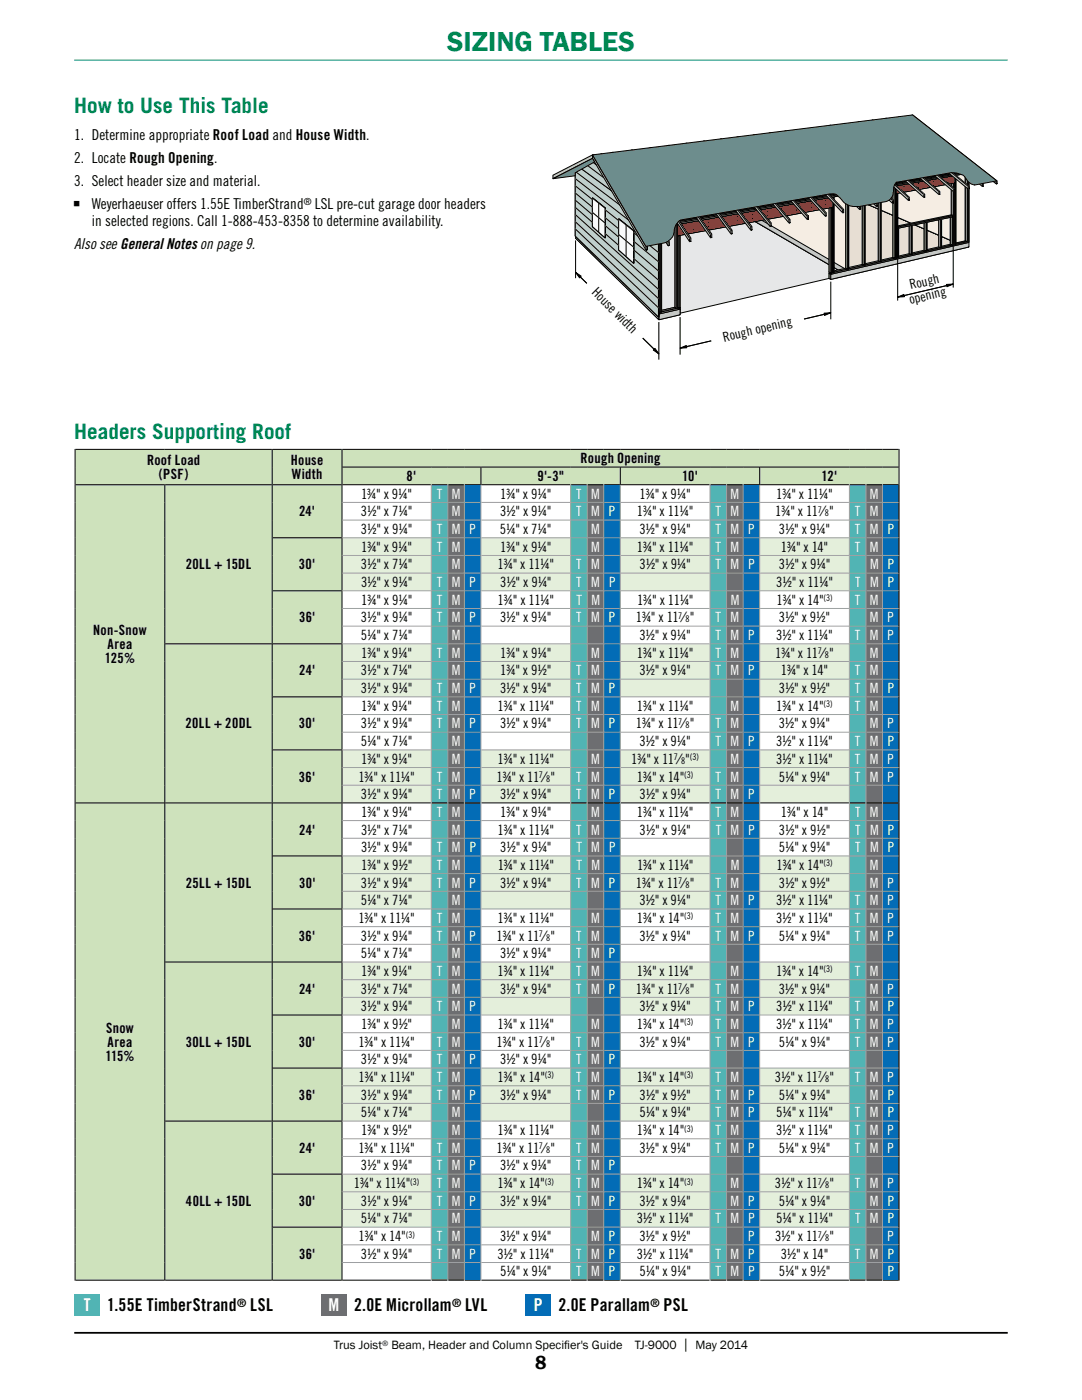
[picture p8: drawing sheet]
<svg xmlns="http://www.w3.org/2000/svg" width="216mm" height="279mm" viewBox="0 0 216 279" stroke-linecap="round" stroke-linejoin="round" font-family="sans-serif">
<defs><g id="words">
<text font-size="5.6" fill="#008752" x="89.2" y="10.1">SIZING TABLES</text>
<g font-size="4.2" fill="#008752">
<text x="14.8" y="22.6">How to Use This Table</text>
<text x="14.8" y="87.6">Headers Supporting Roof</text>
</g>
<text font-size="3.9" x="106.8" y="273.3">8</text>
<g font-size="3.5" fill="#fff">
<text x="16.7" y="261.6">T</text>
<text x="65.6" y="261.6">M</text>
<text x="106.5" y="261.6">P</text>
</g>
<g font-size="3.5">
<text x="21.4" y="261.6">1.55E TimberStrand</text>
<text x="49.9" y="261.6">LSL</text>
<text x="70.6" y="261.6">2.0E Microllam</text>
<text x="92.8" y="261.6">LVL</text>
<text x="111.4" y="261.6">2.0E Parallam</text>
<text x="132.4" y="261.6">PSL</text>
</g>
<text font-size="3.1" x="136.3" y="269.3">|</text>
<g font-size="3">
<text x="14.8" y="27.9">1. Determine appropriate Roof Load and House Width.</text>
<text x="14.8" y="32.5">2. Locate Rough Opening.</text>
<text x="14.8" y="37.1">3. Select header size and material.</text>
<text x="18.3" y="41.7">Weyerhaeuser offers 1.55E TimberStrand</text>
<text x="62.8" y="41.7">LSL pre-cut garage door headers</text>
<text x="18.3" y="45.2">in selected regions. Call 1-888-453-8358 to determine availability.</text>
<text x="14.8" y="49.8">Also seeGeneral Noteson page 9.</text>
</g>
<g font-size="2.8">
<text x="29.4" y="92.8">Roof Load</text>
<text x="31.7" y="95.6">(PSF)</text>
<text x="58" y="92.8">House</text>
<text x="58.2" y="95.6">Width</text>
<text x="81.1" y="96">8'</text>
<text x="107.2" y="96">9'-3&quot;</text>
<text x="115.9" y="92.5">Rough Opening</text>
<text x="136.1" y="96">10'</text>
<text x="163.9" y="96">12'</text>
<text x="72" y="99.5">1¾&quot; x 9¼&quot;</text>
<text x="99.8" y="99.5">1¾&quot; x 9¼&quot;</text>
<text x="127.6" y="99.5">1¾&quot; x 9¼&quot;</text>
<text x="154.9" y="99.5">1¾&quot; x 11¼&quot;</text>
<text x="59.7" y="103">24'</text>
<text x="72" y="106.6">3½&quot; x 9¼&quot;</text>
<text x="72" y="103">3½&quot; x 7¼&quot;</text>
<text x="99.8" y="106.6">5¼&quot; x 7¼&quot;</text>
<text x="99.8" y="103">3½&quot; x 9¼&quot;</text>
<text x="127.1" y="103">1¾&quot; x 11¼&quot;</text>
<text x="127.6" y="106.6">3½&quot; x 9¼&quot;</text>
<text x="154.7" y="103">1¾&quot; x 11 ⁄&quot;</text>
<text x="155.4" y="106.6">3½&quot; x 9¼&quot;</text>
<text x="37.1" y="113.6">20LL + 15DL</text>
<text x="59.6" y="113.6">30'</text>
<text x="72" y="113.6">3½&quot; x 7¼&quot;</text>
<text x="72" y="110.1">1¾&quot; x 9¼&quot;</text>
<text x="99.3" y="113.6">1¾&quot; x 11¼&quot;</text>
<text x="99.8" y="110.1">1¾&quot; x 9¼&quot;</text>
<text x="127.1" y="110.1">1¾&quot; x 11¼&quot;</text>
<text x="127.6" y="113.6">3½&quot; x 9¼&quot;</text>
<text x="155.4" y="113.6">3½&quot; x 9¼&quot;</text>
<text x="155.8" y="110.1">1¾&quot; x 14&quot;</text>
<text x="72" y="117.2">3½&quot; x 9¼&quot;</text>
<text x="99.8" y="117.2">3½&quot; x 9¼&quot;</text>
<text x="154.9" y="117.2">3½&quot; x 11¼&quot;</text>
<text x="59.7" y="124.2">36'</text>
<text x="72" y="124.2">3½&quot; x 9¼&quot;</text>
<text x="72.1" y="120.7">1¾&quot; x 9¼&quot;</text>
<text x="99.3" y="120.7">1¾&quot; x 11¼&quot;</text>
<text x="99.8" y="124.2">3½&quot; x 9¼&quot;</text>
<text x="126.9" y="124.2">1¾&quot; x 11 ⁄&quot;</text>
<text x="127.1" y="120.7">1¾&quot; x 11¼&quot;</text>
<text x="154.9" y="120.7">1¾&quot; x 14&quot;</text>
<text x="155.4" y="124.2">3½&quot; x 9½&quot;</text>
<text x="18.6" y="126.7">Non-Snow</text>
<text x="21.5" y="129.5">Area</text>
<text x="72" y="127.7">5¼&quot; x 7¼&quot;</text>
<text x="72" y="131.3">1¾&quot; x 9¼&quot;</text>
<text x="99.8" y="131.3">1¾&quot; x 9¼&quot;</text>
<text x="127.1" y="131.3">1¾&quot; x 11¼&quot;</text>
<text x="127.6" y="127.7">3½&quot; x 9¼&quot;</text>
<text x="154.7" y="131.3">1¾&quot; x 11 ⁄&quot;</text>
<text x="154.9" y="127.7">3½&quot; x 11¼&quot;</text>
<text x="20.9" y="132.3">125%</text>
<text x="59.7" y="134.8">24'</text>
<text x="72" y="134.8">3½&quot; x 7¼&quot;</text>
<text x="99.8" y="134.8">1¾&quot; x 9½&quot;</text>
<text x="127.6" y="134.8">3½&quot; x 9¼&quot;</text>
<text x="155.8" y="134.8">1¾&quot; x 14&quot;</text>
<text x="72" y="138.3">3½&quot; x 9¼&quot;</text>
<text x="72" y="141.9">1¾&quot; x 9¼&quot;</text>
<text x="99.3" y="141.9">1¾&quot; x 11¼&quot;</text>
<text x="99.8" y="138.3">3½&quot; x 9¼&quot;</text>
<text x="127.1" y="141.9">1¾&quot; x 11¼&quot;</text>
<text x="154.9" y="141.9">1¾&quot; x 14&quot;</text>
<text x="155.4" y="138.3">3½&quot; x 9½&quot;</text>
<text x="37" y="145.4">20LL + 20DL</text>
<text x="59.6" y="145.4">30'</text>
<text x="72" y="148.9">5¼&quot; x 7¼&quot;</text>
<text x="72" y="145.4">3½&quot; x 9¼&quot;</text>
<text x="99.8" y="145.4">3½&quot; x 9¼&quot;</text>
<text x="126.9" y="145.4">1¾&quot; x 11 ⁄&quot;</text>
<text x="127.6" y="148.9">3½&quot; x 9¼&quot;</text>
<text x="154.9" y="148.9">3½&quot; x 11¼&quot;</text>
<text x="155.4" y="145.4">3½&quot; x 9¼&quot;</text>
<text x="59.7" y="156">36'</text>
<text x="71.5" y="156">1¾&quot; x 11¼&quot;</text>
<text x="72" y="152.4">1¾&quot; x 9¼&quot;</text>
<text x="99.1" y="156">1¾&quot; x 11 ⁄&quot;</text>
<text x="99.3" y="152.4">1¾&quot; x 11¼&quot;</text>
<text x="126" y="152.4">1¾&quot; x 11 ⁄&quot;</text>
<text x="127.1" y="156">1¾&quot; x 14&quot;</text>
<text x="154.9" y="152.4">3½&quot; x 11¼&quot;</text>
<text x="155.4" y="156">5¼&quot; x 9¼&quot;</text>
<text x="72" y="159.5">3½&quot; x 9¼&quot;</text>
<text x="99.8" y="159.5">3½&quot; x 9¼&quot;</text>
<text x="127.6" y="159.5">3½&quot; x 9¼&quot;</text>
<text x="59.7" y="166.5">24'</text>
<text x="72" y="166.5">3½&quot; x 7¼&quot;</text>
<text x="72.1" y="163">1¾&quot; x 9¼&quot;</text>
<text x="99.3" y="166.5">1¾&quot; x 11¼&quot;</text>
<text x="99.8" y="163">1¾&quot; x 9¼&quot;</text>
<text x="127.1" y="163">1¾&quot; x 11¼&quot;</text>
<text x="127.6" y="166.5">3½&quot; x 9¼&quot;</text>
<text x="155.4" y="166.5">3½&quot; x 9½&quot;</text>
<text x="155.8" y="163">1¾&quot; x 14&quot;</text>
<text x="72" y="170.1">3½&quot; x 9¼&quot;</text>
<text x="72.1" y="173.6">1¾&quot; x 9½&quot;</text>
<text x="99.3" y="173.6">1¾&quot; x 11¼&quot;</text>
<text x="99.8" y="170.1">3½&quot; x 9¼&quot;</text>
<text x="127.1" y="173.6">1¾&quot; x 11¼&quot;</text>
<text x="154.9" y="173.6">1¾&quot; x 14&quot;</text>
<text x="155.4" y="170.1">5¼&quot; x 9¼&quot;</text>
<text x="37.1" y="177.1">25LL + 15DL</text>
<text x="59.7" y="177.1">30'</text>
<text x="72" y="177.1">3½&quot; x 9¼&quot;</text>
<text x="99.8" y="177.1">3½&quot; x 9¼&quot;</text>
<text x="126.9" y="177.1">1¾&quot; x 11 ⁄&quot;</text>
<text x="155.4" y="177.1">3½&quot; x 9½&quot;</text>
<text x="71.5" y="184.2">1¾&quot; x 11¼&quot;</text>
<text x="72" y="180.7">5¼&quot; x 7¼&quot;</text>
<text x="99.3" y="184.2">1¾&quot; x 11¼&quot;</text>
<text x="127.1" y="184.2">1¾&quot; x 14&quot;</text>
<text x="127.6" y="180.7">3½&quot; x 9¼&quot;</text>
<text x="154.9" y="184.2">3½&quot; x 11¼&quot;</text>
<text x="154.9" y="180.7">3½&quot; x 11¼&quot;</text>
<text x="59.7" y="187.7">36'</text>
<text x="72" y="191.2">5¼&quot; x 7¼&quot;</text>
<text x="72" y="187.7">3½&quot; x 9¼&quot;</text>
<text x="99.1" y="187.7">1¾&quot; x 11 ⁄&quot;</text>
<text x="99.8" y="191.2">3½&quot; x 9¼&quot;</text>
<text x="127.6" y="187.7">3½&quot; x 9¼&quot;</text>
<text x="155.4" y="187.7">5¼&quot; x 9¼&quot;</text>
<text x="72" y="194.8">1¾&quot; x 9¼&quot;</text>
<text x="99.3" y="194.8">1¾&quot; x 11¼&quot;</text>
<text x="127.1" y="194.8">1¾&quot; x 11¼&quot;</text>
<text x="154.9" y="194.8">1¾&quot; x 14&quot;</text>
<text x="59.7" y="198.3">24'</text>
<text x="72" y="201.8">3½&quot; x 9¼&quot;</text>
<text x="72" y="198.3">3½&quot; x 7¼&quot;</text>
<text x="99.8" y="198.3">3½&quot; x 9¼&quot;</text>
<text x="126.9" y="198.3">1¾&quot; x 11 ⁄&quot;</text>
<text x="127.6" y="201.8">3½&quot; x 9¼&quot;</text>
<text x="154.9" y="201.8">3½&quot; x 11¼&quot;</text>
<text x="155.4" y="198.3">3½&quot; x 9¼&quot;</text>
<text x="21.2" y="206.1">Snow</text>
<text x="21.5" y="208.9">Area</text>
<text x="37.1" y="208.9">30LL + 15DL</text>
<text x="59.7" y="208.9">30'</text>
<text x="71.5" y="208.9">1¾&quot; x 11¼&quot;</text>
<text x="72.1" y="205.4">1¾&quot; x 9½&quot;</text>
<text x="99.1" y="208.9">1¾&quot; x 11 ⁄&quot;</text>
<text x="99.3" y="205.4">1¾&quot; x 11¼&quot;</text>
<text x="127.1" y="205.4">1¾&quot; x 14&quot;</text>
<text x="127.6" y="208.9">3½&quot; x 9¼&quot;</text>
<text x="154.9" y="205.4">3½&quot; x 11¼&quot;</text>
<text x="155.4" y="208.9">5¼&quot; x 9¼&quot;</text>
<text x="21" y="211.7">115%</text>
<text x="71.5" y="215.9">1¾&quot; x 11¼&quot;</text>
<text x="72" y="212.4">3½&quot; x 9¼&quot;</text>
<text x="99.3" y="215.9">1¾&quot; x 14&quot;</text>
<text x="99.8" y="212.4">3½&quot; x 9¼&quot;</text>
<text x="127.1" y="215.9">1¾&quot; x 14&quot;</text>
<text x="154.6" y="215.9">3½&quot; x 11 ⁄&quot;</text>
<text x="59.7" y="219.5">36'</text>
<text x="72" y="219.5">3½&quot; x 9¼&quot;</text>
<text x="99.8" y="219.5">3½&quot; x 9¼&quot;</text>
<text x="127.6" y="219.5">3½&quot; x 9½&quot;</text>
<text x="155.4" y="219.5">5¼&quot; x 9¼&quot;</text>
<text x="72" y="223">5¼&quot; x 7¼&quot;</text>
<text x="72.1" y="226.5">1¾&quot; x 9½&quot;</text>
<text x="99.3" y="226.5">1¾&quot; x 11¼&quot;</text>
<text x="127.1" y="226.5">1¾&quot; x 14&quot;</text>
<text x="127.6" y="223">5¼&quot; x 9¼&quot;</text>
<text x="154.9" y="223">5¼&quot; x 11¼&quot;</text>
<text x="154.9" y="226.5">3½&quot; x 11¼&quot;</text>
<text x="59.7" y="230">24'</text>
<text x="71.5" y="230">1¾&quot; x 11¼&quot;</text>
<text x="72" y="233.6">3½&quot; x 9¼&quot;</text>
<text x="99.1" y="230">1¾&quot; x 11 ⁄&quot;</text>
<text x="99.8" y="233.6">3½&quot; x 9¼&quot;</text>
<text x="127.6" y="230">3½&quot; x 9¼&quot;</text>
<text x="155.4" y="230">5¼&quot; x 9¼&quot;</text>
<text x="70.6" y="237.1">1¾&quot; x 11¼&quot;</text>
<text x="99.3" y="237.1">1¾&quot; x 14&quot;</text>
<text x="127.1" y="237.1">1¾&quot; x 14&quot;</text>
<text x="154.6" y="237.1">3½&quot; x 11 ⁄&quot;</text>
<text x="37.1" y="240.6">40LL + 15DL</text>
<text x="59.6" y="240.6">30'</text>
<text x="72" y="244.2">5¼&quot; x 7¼&quot;</text>
<text x="72" y="240.6">3½&quot; x 9¼&quot;</text>
<text x="99.8" y="240.6">3½&quot; x 9¼&quot;</text>
<text x="127.1" y="244.2">3½&quot; x 11¼&quot;</text>
<text x="127.6" y="240.6">3½&quot; x 9¼&quot;</text>
<text x="154.9" y="244.2">5¼&quot; x 11¼&quot;</text>
<text x="155.4" y="240.6">5¼&quot; x 9¼&quot;</text>
<text x="59.7" y="251.2">36'</text>
<text x="71.5" y="247.7">1¾&quot; x 14&quot;</text>
<text x="72" y="251.2">3½&quot; x 9¼&quot;</text>
<text x="99.2" y="251.2">3½&quot; x 11¼&quot;</text>
<text x="99.8" y="247.7">3½&quot; x 9¼&quot;</text>
<text x="127.1" y="251.2">3½&quot; x 11¼&quot;</text>
<text x="127.6" y="247.7">3½&quot; x 9½&quot;</text>
<text x="154.6" y="247.7">3½&quot; x 11 ⁄&quot;</text>
<text x="155.8" y="251.2">3½&quot; x 14&quot;</text>
<text x="99.8" y="254.7">5¼&quot; x 9¼&quot;</text>
<text x="127.6" y="254.7">5¼&quot; x 9¼&quot;</text>
<text x="155.4" y="254.7">5¼&quot; x 9½&quot;</text>
</g>
<g font-size="2.8" fill="#fff">
<text x="87.2" y="99.5">T M</text>
<text x="115" y="99.5">T M</text>
<text x="145.8" y="99.5">M</text>
<text x="173.6" y="99.5">M</text>
<text x="87.2" y="106.6">T M P</text>
<text x="90.2" y="103">M</text>
<text x="115" y="103">T M P</text>
<text x="118" y="106.6">M</text>
<text x="142.8" y="106.6">T M P</text>
<text x="142.8" y="103">T M</text>
<text x="170.6" y="103">T M</text>
<text x="170.6" y="106.6">T M P</text>
<text x="87.2" y="110.1">T M</text>
<text x="90.2" y="113.6">M</text>
<text x="115" y="113.6">T M</text>
<text x="118" y="110.1">M</text>
<text x="142.8" y="110.1">T M</text>
<text x="142.8" y="113.6">T M P</text>
<text x="170.6" y="110.1">T M</text>
<text x="173.6" y="113.6">M P</text>
<text x="87.2" y="117.2">T M P</text>
<text x="115" y="117.2">T M P</text>
<text x="170.6" y="117.2">T M P</text>
<text x="87.2" y="124.2">T M P</text>
<text x="87.2" y="120.7">T M</text>
<text x="115" y="124.2">T M P</text>
<text x="115" y="120.7">T M</text>
<text x="142.8" y="124.2">T M</text>
<text x="145.8" y="120.7">M</text>
<text x="170.6" y="120.7">T M</text>
<text x="173.6" y="124.2">M P</text>
<text x="87.2" y="131.3">T M</text>
<text x="90.2" y="127.7">M</text>
<text x="118" y="131.3">M</text>
<text x="142.8" y="127.7">T M P</text>
<text x="142.8" y="131.3">T M</text>
<text x="170.6" y="127.7">T M P</text>
<text x="173.6" y="131.3">M</text>
<text x="90.1" y="134.8">M</text>
<text x="115" y="134.8">T M</text>
<text x="142.8" y="134.8">T M P</text>
<text x="170.6" y="134.8">T M</text>
<text x="87.2" y="138.3">T M P</text>
<text x="87.2" y="141.9">T M</text>
<text x="115" y="138.3">T M P</text>
<text x="115" y="141.9">T M</text>
<text x="145.8" y="141.9">M</text>
<text x="170.6" y="141.9">T M</text>
<text x="170.6" y="138.3">T M P</text>
<text x="87.2" y="145.4">T M P</text>
<text x="90.2" y="148.9">M</text>
<text x="115" y="145.4">T M P</text>
<text x="142.8" y="145.4">T M</text>
<text x="142.8" y="148.9">T M P</text>
<text x="170.6" y="148.9">T M P</text>
<text x="173.6" y="145.4">M P</text>
<text x="87.2" y="156">T M</text>
<text x="90.2" y="152.4">M</text>
<text x="115" y="156">T M</text>
<text x="118" y="152.4">M</text>
<text x="142.8" y="156">T M</text>
<text x="145.8" y="152.4">M</text>
<text x="170.6" y="156">T M P</text>
<text x="170.6" y="152.4">T M P</text>
<text x="87.2" y="159.5">T M P</text>
<text x="115" y="159.5">T M P</text>
<text x="142.8" y="159.5">T M P</text>
<text x="87.2" y="163">T M</text>
<text x="90.2" y="166.5">M</text>
<text x="115" y="166.5">T M</text>
<text x="118" y="163">M</text>
<text x="142.8" y="163">T M</text>
<text x="142.8" y="166.5">T M P</text>
<text x="170.6" y="163">T M</text>
<text x="170.6" y="166.5">T M P</text>
<text x="87.2" y="170.1">T M P</text>
<text x="87.2" y="173.6">T M</text>
<text x="115" y="170.1">T M P</text>
<text x="115" y="173.6">T M</text>
<text x="145.8" y="173.6">M</text>
<text x="170.6" y="170.1">T M P</text>
<text x="173.6" y="173.6">M</text>
<text x="87.2" y="177.1">T M P</text>
<text x="115" y="177.1">T M P</text>
<text x="142.8" y="177.1">T M</text>
<text x="173.6" y="177.1">M P</text>
<text x="87.2" y="184.2">T M</text>
<text x="90.2" y="180.7">M</text>
<text x="118" y="184.2">M</text>
<text x="142.8" y="184.2">T M</text>
<text x="142.8" y="180.7">T M P</text>
<text x="170.6" y="184.2">T M P</text>
<text x="170.6" y="180.7">T M P</text>
<text x="87.2" y="187.7">T M P</text>
<text x="90.2" y="191.2">M</text>
<text x="115" y="187.7">T M</text>
<text x="115" y="191.2">T M P</text>
<text x="142.8" y="187.7">T M P</text>
<text x="170.6" y="187.7">T M P</text>
<text x="87.2" y="194.8">T M</text>
<text x="115" y="194.8">T M</text>
<text x="145.8" y="194.8">M</text>
<text x="170.6" y="194.8">T M</text>
<text x="87.2" y="201.8">T M P</text>
<text x="90.2" y="198.3">M</text>
<text x="115" y="198.3">T M P</text>
<text x="142.8" y="198.3">T M</text>
<text x="142.8" y="201.8">T M P</text>
<text x="170.6" y="201.8">T M P</text>
<text x="173.6" y="198.3">M P</text>
<text x="87.2" y="208.9">T M</text>
<text x="90.2" y="205.4">M</text>
<text x="115" y="208.9">T M</text>
<text x="118" y="205.4">M</text>
<text x="142.8" y="205.4">T M</text>
<text x="142.8" y="208.9">T M P</text>
<text x="170.6" y="208.9">T M P</text>
<text x="170.6" y="205.4">T M P</text>
<text x="87.2" y="212.4">T M P</text>
<text x="87.2" y="215.9">T M</text>
<text x="115" y="215.9">T M</text>
<text x="115" y="212.4">T M P</text>
<text x="142.8" y="215.9">T M</text>
<text x="170.6" y="215.9">T M P</text>
<text x="87.2" y="219.5">T M P</text>
<text x="115" y="219.5">T M P</text>
<text x="142.8" y="219.5">T M P</text>
<text x="173.6" y="219.5">M P</text>
<text x="90.2" y="223">M</text>
<text x="90.2" y="226.5">M</text>
<text x="118" y="226.5">M</text>
<text x="142.8" y="226.5">T M</text>
<text x="142.8" y="223">T M P</text>
<text x="170.6" y="226.5">T M P</text>
<text x="170.6" y="223">T M P</text>
<text x="87.2" y="233.6">T M P</text>
<text x="87.2" y="230">T M</text>
<text x="115" y="230">T M</text>
<text x="115" y="233.6">T M P</text>
<text x="142.8" y="230">T M P</text>
<text x="170.6" y="230">T M P</text>
<text x="87.2" y="237.1">T M</text>
<text x="115" y="237.1">T M</text>
<text x="145.8" y="237.1">M</text>
<text x="170.6" y="237.1">T M P</text>
<text x="87.2" y="240.6">T M P</text>
<text x="90.2" y="244.2">M</text>
<text x="115" y="240.6">T M P</text>
<text x="142.8" y="244.2">T M P</text>
<text x="145.8" y="240.6">M P</text>
<text x="170.6" y="244.2">T M P</text>
<text x="173.6" y="240.6">M P</text>
<text x="87.2" y="247.7">T M</text>
<text x="87.2" y="251.2">T M P</text>
<text x="115" y="251.2">T M P</text>
<text x="118" y="247.7">M P</text>
<text x="142.8" y="251.2">T M P</text>
<text x="149.3" y="247.7">P</text>
<text x="170.6" y="251.2">T M P</text>
<text x="177.1" y="247.7">P</text>
<text x="115" y="254.7">T M P</text>
<text x="142.8" y="254.7">T M P</text>
<text x="177.1" y="254.7">P</text>
</g>
<g font-size="2.7">
<text x="118" y="58.5" transform="rotate(45 118 58.5)">House width</text>
<text x="181.8" y="57.8" transform="rotate(-13 181.8 57.8)">Rough</text>
<text x="181.7" y="60.7" transform="rotate(-13 181.7 60.7)">opening</text>
<text x="144.5" y="68.2" transform="rotate(-13 144.5 68.2)">Rough opening</text>
</g>
<g font-size="2.5">
<text x="66.6" y="269.3">Trus Joist</text>
<text x="78.1" y="269.3">Beam, Header and Column Specif</text>
<text x="112.6" y="269.3">ier's Guide</text>
<text x="126.7" y="269.3">TJ-9000</text>
<text x="138.8" y="269.3">May 2014</text>
</g>
<g font-size="2.3">
<text x="47.3" y="260.7">®</text>
<text x="90.2" y="260.7">®</text>
<text x="129.8" y="260.7">®</text>
</g>
<text font-size="1.9" x="60.6" y="40.9">®</text>
<g font-size="1.8">
<text x="163.2" y="102.3">7</text>
<text x="164.6" y="103">8</text>
<text x="164.3" y="120">(3)</text>
<text x="135.4" y="123.5">7</text>
<text x="136.8" y="124.2">8</text>
<text x="163.2" y="130.6">7</text>
<text x="164.6" y="131.3">8</text>
<text x="164.3" y="141.1">(3)</text>
<text x="135.4" y="144.7">7</text>
<text x="136.8" y="145.4">8</text>
<text x="107.5" y="155.3">7</text>
<text x="109" y="156">8</text>
<text x="134.4" y="151.7">7</text>
<text x="135.9" y="152.4">8</text>
<text x="136.5" y="155.3">(3)</text>
<text x="137.7" y="151.7">(3)</text>
<text x="164.3" y="172.9">(3)</text>
<text x="135.4" y="176.4">7</text>
<text x="136.8" y="177.1">8</text>
<text x="136.5" y="183.5">(3)</text>
<text x="107.5" y="187">7</text>
<text x="109" y="187.7">8</text>
<text x="135.4" y="197.6">7</text>
<text x="164.3" y="194.1">(3)</text>
<text x="136.8" y="198.3">8</text>
<text x="107.5" y="208.2">7</text>
<text x="109" y="208.9">8</text>
<text x="136.5" y="204.6">(3)</text>
<text x="108.7" y="215.2">(3)</text>
<text x="136.5" y="215.2">(3)</text>
<text x="163.2" y="215.2">7</text>
<text x="164.6" y="215.9">8</text>
<text x="136.5" y="225.8">(3)</text>
<text x="107.5" y="229.3">7</text>
<text x="109" y="230">8</text>
<text x="81.9" y="236.4">(3)</text>
<text x="108.7" y="236.4">(3)</text>
<text x="136.5" y="236.4">(3)</text>
<text x="163.2" y="236.4">7</text>
<text x="164.6" y="237.1">8</text>
<text x="81" y="247">(3)</text>
<text x="163.2" y="247">7</text>
<text x="164.6" y="247.7">8</text>
</g>
<text font-size="1.6" x="76.3" y="268.6">®</text>
<text font-size="1.1" x="14.8" y="41">■</text>
</g></defs>
<path d="M14.8 12h186.3" fill="none" stroke="#008752" stroke-width=".2"/>
<path d="M14.8 266h186.3" fill="none" stroke="#000" stroke-width=".35"/>
<path d="M14.9 89.6h164.6v166h-164.6z" fill="#fff"/>
<path d="M15 89.7h39.3v7h-39.3zM54.3 89.7h13.9v7h-13.9zM68.2 89.7h111.2v3.5h-111.2zM68.2 93.2h27.8v3.5h-27.8zM96 93.2h27.8v3.5h-27.8zM123.8 93.2h27.8v3.5h-27.8zM151.6 93.2h27.8v3.5h-27.8zM15 96.7h17.9v63.5h-17.9zM32.9 96.7h21.4v31.8h-21.4zM54.3 96.7h13.9v10.6h-13.9zM54.3 107.3h13.9v10.6h-13.9zM54.3 117.9h13.9v10.6h-13.9zM32.9 128.5h21.4v31.7h-21.4zM54.3 128.5h13.9v10.6h-13.9zM54.3 139.1h13.9v10.6h-13.9zM54.3 149.7h13.9v10.5h-13.9zM15 160.2h17.9v95.3h-17.9zM32.9 160.2h21.4v31.8h-21.4zM54.3 160.2h13.9v10.6h-13.9zM54.3 170.8h13.9v10.6h-13.9zM54.3 181.4h13.9v10.6h-13.9zM32.9 192h21.4v31.7h-21.4zM54.3 192h13.9v10.6h-13.9zM54.3 202.6h13.9v10.6h-13.9zM54.3 213.2h13.9v10.5h-13.9zM32.9 223.7h21.4v31.8h-21.4zM54.3 223.7h13.9v10.6h-13.9zM54.3 234.3h13.9v10.6h-13.9zM54.3 244.9h13.9v10.6h-13.9z" fill="#cee2bc"/>
<path d="M68.2 96.7h17.9v3.6h-17.9zM96 96.7h17.9v3.6h-17.9zM123.8 96.7h17.9v3.6h-17.9zM151.6 96.7h17.9v3.6h-17.9zM68.2 100.3h17.9v3.5h-17.9zM96 100.3h17.9v3.5h-17.9zM123.8 100.3h17.9v3.5h-17.9zM151.6 100.3h17.9v3.5h-17.9zM68.2 103.8h17.9v3.5h-17.9zM96 103.8h17.9v3.5h-17.9zM123.8 103.8h17.9v3.5h-17.9zM151.6 103.8h17.9v3.5h-17.9zM68.2 117.9h17.9v3.5h-17.9zM96 117.9h17.9v3.5h-17.9zM123.8 117.9h17.9v3.5h-17.9zM151.6 117.9h17.9v3.5h-17.9zM68.2 121.4h17.9v3.6h-17.9zM96 121.4h17.9v3.6h-17.9zM123.8 121.4h17.9v3.6h-17.9zM151.6 121.4h17.9v3.6h-17.9zM68.2 125h17.9v3.5h-17.9zM96 125h17.9v3.5h-17.9zM123.8 125h17.9v3.5h-17.9zM151.6 125h17.9v3.5h-17.9zM68.2 139.1h17.9v3.5h-17.9zM96 139.1h17.9v3.5h-17.9zM123.8 139.1h17.9v3.5h-17.9zM151.6 139.1h17.9v3.5h-17.9zM68.2 142.6h17.9v3.5h-17.9zM96 142.6h17.9v3.5h-17.9zM123.8 142.6h17.9v3.5h-17.9zM151.6 142.6h17.9v3.5h-17.9zM68.2 146.1h17.9v3.6h-17.9zM96 146.1h17.9v3.6h-17.9zM123.8 146.1h17.9v3.6h-17.9zM151.6 146.1h17.9v3.6h-17.9zM68.2 160.2h17.9v3.6h-17.9zM96 160.2h17.9v3.6h-17.9zM123.8 160.2h17.9v3.6h-17.9zM151.6 160.2h17.9v3.6h-17.9zM68.2 163.8h17.9v3.5h-17.9zM96 163.8h17.9v3.5h-17.9zM123.8 163.8h17.9v3.5h-17.9zM151.6 163.8h17.9v3.5h-17.9zM68.2 167.3h17.9v3.5h-17.9zM96 167.3h17.9v3.5h-17.9zM123.8 167.3h17.9v3.5h-17.9zM151.6 167.3h17.9v3.5h-17.9zM68.2 181.4h17.9v3.5h-17.9zM96 181.4h17.9v3.5h-17.9zM123.8 181.4h17.9v3.5h-17.9zM151.6 181.4h17.9v3.5h-17.9zM68.2 184.9h17.9v3.6h-17.9zM96 184.9h17.9v3.6h-17.9zM123.8 184.9h17.9v3.6h-17.9zM151.6 184.9h17.9v3.6h-17.9zM68.2 188.5h17.9v3.5h-17.9zM96 188.5h17.9v3.5h-17.9zM123.8 188.5h17.9v3.5h-17.9zM151.6 188.5h17.9v3.5h-17.9zM68.2 202.6h17.9v3.5h-17.9zM96 202.6h17.9v3.5h-17.9zM123.8 202.6h17.9v3.5h-17.9zM151.6 202.6h17.9v3.5h-17.9zM68.2 206.1h17.9v3.5h-17.9zM96 206.1h17.9v3.5h-17.9zM123.8 206.1h17.9v3.5h-17.9zM151.6 206.1h17.9v3.5h-17.9zM68.2 209.6h17.9v3.6h-17.9zM96 209.6h17.9v3.6h-17.9zM123.8 209.6h17.9v3.6h-17.9zM151.6 209.6h17.9v3.6h-17.9zM68.2 223.7h17.9v3.6h-17.9zM96 223.7h17.9v3.6h-17.9zM123.8 223.7h17.9v3.6h-17.9zM151.6 223.7h17.9v3.6h-17.9zM68.2 227.3h17.9v3.5h-17.9zM96 227.3h17.9v3.5h-17.9zM123.8 227.3h17.9v3.5h-17.9zM151.6 227.3h17.9v3.5h-17.9zM68.2 230.8h17.9v3.5h-17.9zM96 230.8h17.9v3.5h-17.9zM123.8 230.8h17.9v3.5h-17.9zM151.6 230.8h17.9v3.5h-17.9zM68.2 244.9h17.9v3.5h-17.9zM96 244.9h17.9v3.5h-17.9zM123.8 244.9h17.9v3.5h-17.9zM151.6 244.9h17.9v3.5h-17.9zM68.2 248.4h17.9v3.6h-17.9zM96 248.4h17.9v3.6h-17.9zM123.8 248.4h17.9v3.6h-17.9zM151.6 248.4h17.9v3.6h-17.9zM68.2 252h17.9v3.5h-17.9zM96 252h17.9v3.5h-17.9zM123.8 252h17.9v3.5h-17.9zM151.6 252h17.9v3.5h-17.9z" fill="#fff"/>
<path d="M86.1 96.7h3.3v3.6h-3.3zM113.9 96.7h3.3v3.6h-3.3zM141.7 96.7h3.3v3.6h-3.3zM169.5 96.7h3.3v3.6h-3.3zM86.1 100.3h3.3v3.5h-3.3zM113.9 100.3h3.3v3.5h-3.3zM141.7 100.3h3.3v3.5h-3.3zM169.5 100.3h3.3v3.5h-3.3zM86.1 103.8h3.3v3.5h-3.3zM113.9 103.8h3.3v3.5h-3.3zM141.7 103.8h3.3v3.5h-3.3zM169.5 103.8h3.3v3.5h-3.3zM86.1 107.3h3.3v3.5h-3.3zM113.9 107.3h3.3v3.5h-3.3zM141.7 107.3h3.3v3.5h-3.3zM169.5 107.3h3.3v3.5h-3.3zM86.1 110.8h3.3v3.6h-3.3zM113.9 110.8h3.3v3.6h-3.3zM141.7 110.8h3.3v3.6h-3.3zM169.5 110.8h3.3v3.6h-3.3zM86.1 114.4h3.3v3.5h-3.3zM113.9 114.4h3.3v3.5h-3.3zM141.7 114.4h3.3v3.5h-3.3zM169.5 114.4h3.3v3.5h-3.3zM86.1 117.9h3.3v3.5h-3.3zM113.9 117.9h3.3v3.5h-3.3zM141.7 117.9h3.3v3.5h-3.3zM169.5 117.9h3.3v3.5h-3.3zM86.1 121.4h3.3v3.6h-3.3zM113.9 121.4h3.3v3.6h-3.3zM141.7 121.4h3.3v3.6h-3.3zM169.5 121.4h3.3v3.6h-3.3zM86.1 125h3.3v3.5h-3.3zM113.9 125h3.3v3.5h-3.3zM141.7 125h3.3v3.5h-3.3zM169.5 125h3.3v3.5h-3.3zM86.1 128.5h3.3v3.5h-3.3zM113.9 128.5h3.3v3.5h-3.3zM141.7 128.5h3.3v3.5h-3.3zM169.5 128.5h3.3v3.5h-3.3zM86.1 132h3.3v3.5h-3.3zM113.9 132h3.3v3.5h-3.3zM141.7 132h3.3v3.5h-3.3zM169.5 132h3.3v3.5h-3.3zM86.1 135.5h3.3v3.6h-3.3zM113.9 135.5h3.3v3.6h-3.3zM141.7 135.5h3.3v3.6h-3.3zM169.5 135.5h3.3v3.6h-3.3zM86.1 139.1h3.3v3.5h-3.3zM113.9 139.1h3.3v3.5h-3.3zM141.7 139.1h3.3v3.5h-3.3zM169.5 139.1h3.3v3.5h-3.3zM86.1 142.6h3.3v3.5h-3.3zM113.9 142.6h3.3v3.5h-3.3zM141.7 142.6h3.3v3.5h-3.3zM169.5 142.6h3.3v3.5h-3.3zM86.1 146.1h3.3v3.6h-3.3zM113.9 146.1h3.3v3.6h-3.3zM141.7 146.1h3.3v3.6h-3.3zM169.5 146.1h3.3v3.6h-3.3zM86.1 149.7h3.3v3.5h-3.3zM113.9 149.7h3.3v3.5h-3.3zM141.7 149.7h3.3v3.5h-3.3zM169.5 149.7h3.3v3.5h-3.3zM86.1 153.2h3.3v3.5h-3.3zM113.9 153.2h3.3v3.5h-3.3zM141.7 153.2h3.3v3.5h-3.3zM169.5 153.2h3.3v3.5h-3.3zM86.1 156.7h3.3v3.5h-3.3zM113.9 156.7h3.3v3.5h-3.3zM141.7 156.7h3.3v3.5h-3.3zM169.5 156.7h3.3v3.5h-3.3zM86.1 160.2h3.3v3.6h-3.3zM113.9 160.2h3.3v3.6h-3.3zM141.7 160.2h3.3v3.6h-3.3zM169.5 160.2h3.3v3.6h-3.3zM86.1 163.8h3.3v3.5h-3.3zM113.9 163.8h3.3v3.5h-3.3zM141.7 163.8h3.3v3.5h-3.3zM169.5 163.8h3.3v3.5h-3.3zM86.1 167.3h3.3v3.5h-3.3zM113.9 167.3h3.3v3.5h-3.3zM141.7 167.3h3.3v3.5h-3.3zM169.5 167.3h3.3v3.5h-3.3zM86.1 170.8h3.3v3.5h-3.3zM113.9 170.8h3.3v3.5h-3.3zM141.7 170.8h3.3v3.5h-3.3zM169.5 170.8h3.3v3.5h-3.3zM86.1 174.3h3.3v3.6h-3.3zM113.9 174.3h3.3v3.6h-3.3zM141.7 174.3h3.3v3.6h-3.3zM169.5 174.3h3.3v3.6h-3.3zM86.1 177.9h3.3v3.5h-3.3zM113.9 177.9h3.3v3.5h-3.3zM141.7 177.9h3.3v3.5h-3.3zM169.5 177.9h3.3v3.5h-3.3zM86.1 181.4h3.3v3.5h-3.3zM113.9 181.4h3.3v3.5h-3.3zM141.7 181.4h3.3v3.5h-3.3zM169.5 181.4h3.3v3.5h-3.3zM86.1 184.9h3.3v3.6h-3.3zM113.9 184.9h3.3v3.6h-3.3zM141.7 184.9h3.3v3.6h-3.3zM169.5 184.9h3.3v3.6h-3.3zM86.1 188.5h3.3v3.5h-3.3zM113.9 188.5h3.3v3.5h-3.3zM141.7 188.5h3.3v3.5h-3.3zM169.5 188.5h3.3v3.5h-3.3zM86.1 192h3.3v3.5h-3.3zM113.9 192h3.3v3.5h-3.3zM141.7 192h3.3v3.5h-3.3zM169.5 192h3.3v3.5h-3.3zM86.1 195.5h3.3v3.5h-3.3zM113.9 195.5h3.3v3.5h-3.3zM141.7 195.5h3.3v3.5h-3.3zM169.5 195.5h3.3v3.5h-3.3zM86.1 199h3.3v3.6h-3.3zM113.9 199h3.3v3.6h-3.3zM141.7 199h3.3v3.6h-3.3zM169.5 199h3.3v3.6h-3.3zM86.1 202.6h3.3v3.5h-3.3zM113.9 202.6h3.3v3.5h-3.3zM141.7 202.6h3.3v3.5h-3.3zM169.5 202.6h3.3v3.5h-3.3zM86.1 206.1h3.3v3.5h-3.3zM113.9 206.1h3.3v3.5h-3.3zM141.7 206.1h3.3v3.5h-3.3zM169.5 206.1h3.3v3.5h-3.3zM86.1 209.6h3.3v3.6h-3.3zM113.9 209.6h3.3v3.6h-3.3zM141.7 209.6h3.3v3.6h-3.3zM169.5 209.6h3.3v3.6h-3.3zM86.1 213.2h3.3v3.5h-3.3zM113.9 213.2h3.3v3.5h-3.3zM141.7 213.2h3.3v3.5h-3.3zM169.5 213.2h3.3v3.5h-3.3zM86.1 216.7h3.3v3.5h-3.3zM113.9 216.7h3.3v3.5h-3.3zM141.7 216.7h3.3v3.5h-3.3zM169.5 216.7h3.3v3.5h-3.3zM86.1 220.2h3.3v3.5h-3.3zM113.9 220.2h3.3v3.5h-3.3zM141.7 220.2h3.3v3.5h-3.3zM169.5 220.2h3.3v3.5h-3.3zM86.1 223.7h3.3v3.6h-3.3zM113.9 223.7h3.3v3.6h-3.3zM141.7 223.7h3.3v3.6h-3.3zM169.5 223.7h3.3v3.6h-3.3zM86.1 227.3h3.3v3.5h-3.3zM113.9 227.3h3.3v3.5h-3.3zM141.7 227.3h3.3v3.5h-3.3zM169.5 227.3h3.3v3.5h-3.3zM86.1 230.8h3.3v3.5h-3.3zM113.9 230.8h3.3v3.5h-3.3zM141.7 230.8h3.3v3.5h-3.3zM169.5 230.8h3.3v3.5h-3.3zM86.1 234.3h3.3v3.5h-3.3zM113.9 234.3h3.3v3.5h-3.3zM141.7 234.3h3.3v3.5h-3.3zM169.5 234.3h3.3v3.5h-3.3zM86.1 237.8h3.3v3.6h-3.3zM113.9 237.8h3.3v3.6h-3.3zM141.7 237.8h3.3v3.6h-3.3zM169.5 237.8h3.3v3.6h-3.3zM86.1 241.4h3.3v3.5h-3.3zM113.9 241.4h3.3v3.5h-3.3zM141.7 241.4h3.3v3.5h-3.3zM169.5 241.4h3.3v3.5h-3.3zM86.1 244.9h3.3v3.5h-3.3zM113.9 244.9h3.3v3.5h-3.3zM141.7 244.9h3.3v3.5h-3.3zM169.5 244.9h3.3v3.5h-3.3zM86.1 248.4h3.3v3.6h-3.3zM113.9 248.4h3.3v3.6h-3.3zM141.7 248.4h3.3v3.6h-3.3zM169.5 248.4h3.3v3.6h-3.3zM86.1 252h3.3v3.5h-3.3zM113.9 252h3.3v3.5h-3.3zM141.7 252h3.3v3.5h-3.3zM169.5 252h3.3v3.5h-3.3z" fill="#51b4b4"/>
<path d="M89.4 96.7h3.3v3.6h-3.3zM117.2 96.7h3.3v3.6h-3.3zM145 96.7h3.3v3.6h-3.3zM172.8 96.7h3.3v3.6h-3.3zM89.4 100.3h3.3v3.5h-3.3zM117.2 100.3h3.3v3.5h-3.3zM145 100.3h3.3v3.5h-3.3zM172.8 100.3h3.3v3.5h-3.3zM89.4 103.8h3.3v3.5h-3.3zM117.2 103.8h3.3v3.5h-3.3zM145 103.8h3.3v3.5h-3.3zM172.8 103.8h3.3v3.5h-3.3zM89.4 107.3h3.3v3.5h-3.3zM117.2 107.3h3.3v3.5h-3.3zM145 107.3h3.3v3.5h-3.3zM172.8 107.3h3.3v3.5h-3.3zM89.4 110.8h3.3v3.6h-3.3zM117.2 110.8h3.3v3.6h-3.3zM145 110.8h3.3v3.6h-3.3zM172.8 110.8h3.3v3.6h-3.3zM89.4 114.4h3.3v3.5h-3.3zM117.2 114.4h3.3v3.5h-3.3zM145 114.4h3.3v3.5h-3.3zM172.8 114.4h3.3v3.5h-3.3zM89.4 117.9h3.3v3.5h-3.3zM117.2 117.9h3.3v3.5h-3.3zM145 117.9h3.3v3.5h-3.3zM172.8 117.9h3.3v3.5h-3.3zM89.4 121.4h3.3v3.6h-3.3zM117.2 121.4h3.3v3.6h-3.3zM145 121.4h3.3v3.6h-3.3zM172.8 121.4h3.3v3.6h-3.3zM89.4 125h3.3v3.5h-3.3zM117.2 125h3.3v3.5h-3.3zM145 125h3.3v3.5h-3.3zM172.8 125h3.3v3.5h-3.3zM89.4 128.5h3.3v3.5h-3.3zM117.2 128.5h3.3v3.5h-3.3zM145 128.5h3.3v3.5h-3.3zM172.8 128.5h3.3v3.5h-3.3zM89.4 132h3.3v3.5h-3.3zM117.2 132h3.3v3.5h-3.3zM145 132h3.3v3.5h-3.3zM172.8 132h3.3v3.5h-3.3zM89.4 135.5h3.3v3.6h-3.3zM117.2 135.5h3.3v3.6h-3.3zM145 135.5h3.3v3.6h-3.3zM172.8 135.5h3.3v3.6h-3.3zM89.4 139.1h3.3v3.5h-3.3zM117.2 139.1h3.3v3.5h-3.3zM145 139.1h3.3v3.5h-3.3zM172.8 139.1h3.3v3.5h-3.3zM89.4 142.6h3.3v3.5h-3.3zM117.2 142.6h3.3v3.5h-3.3zM145 142.6h3.3v3.5h-3.3zM172.8 142.6h3.3v3.5h-3.3zM89.4 146.1h3.3v3.6h-3.3zM117.2 146.1h3.3v3.6h-3.3zM145 146.1h3.3v3.6h-3.3zM172.8 146.1h3.3v3.6h-3.3zM89.4 149.7h3.3v3.5h-3.3zM117.2 149.7h3.3v3.5h-3.3zM145 149.7h3.3v3.5h-3.3zM172.8 149.7h3.3v3.5h-3.3zM89.4 153.2h3.3v3.5h-3.3zM117.2 153.2h3.3v3.5h-3.3zM145 153.2h3.3v3.5h-3.3zM172.8 153.2h3.3v3.5h-3.3zM89.4 156.7h3.3v3.5h-3.3zM117.2 156.7h3.3v3.5h-3.3zM145 156.7h3.3v3.5h-3.3zM172.8 156.7h3.3v3.5h-3.3zM89.4 160.2h3.3v3.6h-3.3zM117.2 160.2h3.3v3.6h-3.3zM145 160.2h3.3v3.6h-3.3zM172.8 160.2h3.3v3.6h-3.3zM89.4 163.8h3.3v3.5h-3.3zM117.2 163.8h3.3v3.5h-3.3zM145 163.8h3.3v3.5h-3.3zM172.8 163.8h3.3v3.5h-3.3zM89.4 167.3h3.3v3.5h-3.3zM117.2 167.3h3.3v3.5h-3.3zM145 167.3h3.3v3.5h-3.3zM172.8 167.3h3.3v3.5h-3.3zM89.4 170.8h3.3v3.5h-3.3zM117.2 170.8h3.3v3.5h-3.3zM145 170.8h3.3v3.5h-3.3zM172.8 170.8h3.3v3.5h-3.3zM89.4 174.3h3.3v3.6h-3.3zM117.2 174.3h3.3v3.6h-3.3zM145 174.3h3.3v3.6h-3.3zM172.8 174.3h3.3v3.6h-3.3zM89.4 177.9h3.3v3.5h-3.3zM117.2 177.9h3.3v3.5h-3.3zM145 177.9h3.3v3.5h-3.3zM172.8 177.9h3.3v3.5h-3.3zM89.4 181.4h3.3v3.5h-3.3zM117.2 181.4h3.3v3.5h-3.3zM145 181.4h3.3v3.5h-3.3zM172.8 181.4h3.3v3.5h-3.3zM89.4 184.9h3.3v3.6h-3.3zM117.2 184.9h3.3v3.6h-3.3zM145 184.9h3.3v3.6h-3.3zM172.8 184.9h3.3v3.6h-3.3zM89.4 188.5h3.3v3.5h-3.3zM117.2 188.5h3.3v3.5h-3.3zM145 188.5h3.3v3.5h-3.3zM172.8 188.5h3.3v3.5h-3.3zM89.4 192h3.3v3.5h-3.3zM117.2 192h3.3v3.5h-3.3zM145 192h3.3v3.5h-3.3zM172.8 192h3.3v3.5h-3.3zM89.4 195.5h3.3v3.5h-3.3zM117.2 195.5h3.3v3.5h-3.3zM145 195.5h3.3v3.5h-3.3zM172.8 195.5h3.3v3.5h-3.3zM89.4 199h3.3v3.6h-3.3zM117.2 199h3.3v3.6h-3.3zM145 199h3.3v3.6h-3.3zM172.8 199h3.3v3.6h-3.3zM89.4 202.6h3.3v3.5h-3.3zM117.2 202.6h3.3v3.5h-3.3zM145 202.6h3.3v3.5h-3.3zM172.8 202.6h3.3v3.5h-3.3zM89.4 206.1h3.3v3.5h-3.3zM117.2 206.1h3.3v3.5h-3.3zM145 206.1h3.3v3.5h-3.3zM172.8 206.1h3.3v3.5h-3.3zM89.4 209.6h3.3v3.6h-3.3zM117.2 209.6h3.3v3.6h-3.3zM145 209.6h3.3v3.6h-3.3zM172.8 209.6h3.3v3.6h-3.3zM89.4 213.2h3.3v3.5h-3.3zM117.2 213.2h3.3v3.5h-3.3zM145 213.2h3.3v3.5h-3.3zM172.8 213.2h3.3v3.5h-3.3zM89.4 216.7h3.3v3.5h-3.3zM117.2 216.7h3.3v3.5h-3.3zM145 216.7h3.3v3.5h-3.3zM172.8 216.7h3.3v3.5h-3.3zM89.4 220.2h3.3v3.5h-3.3zM117.2 220.2h3.3v3.5h-3.3zM145 220.2h3.3v3.5h-3.3zM172.8 220.2h3.3v3.5h-3.3zM89.4 223.7h3.3v3.6h-3.3zM117.2 223.7h3.3v3.6h-3.3zM145 223.7h3.3v3.6h-3.3zM172.8 223.7h3.3v3.6h-3.3zM89.4 227.3h3.3v3.5h-3.3zM117.2 227.3h3.3v3.5h-3.3zM145 227.3h3.3v3.5h-3.3zM172.8 227.3h3.3v3.5h-3.3zM89.4 230.8h3.3v3.5h-3.3zM117.2 230.8h3.3v3.5h-3.3zM145 230.8h3.3v3.5h-3.3zM172.8 230.8h3.3v3.5h-3.3zM89.4 234.3h3.3v3.5h-3.3zM117.2 234.3h3.3v3.5h-3.3zM145 234.3h3.3v3.5h-3.3zM172.8 234.3h3.3v3.5h-3.3zM89.4 237.8h3.3v3.6h-3.3zM117.2 237.8h3.3v3.6h-3.3zM145 237.8h3.3v3.6h-3.3zM172.8 237.8h3.3v3.6h-3.3zM89.4 241.4h3.3v3.5h-3.3zM117.2 241.4h3.3v3.5h-3.3zM145 241.4h3.3v3.5h-3.3zM172.8 241.4h3.3v3.5h-3.3zM89.4 244.9h3.3v3.5h-3.3zM117.2 244.9h3.3v3.5h-3.3zM145 244.9h3.3v3.5h-3.3zM172.8 244.9h3.3v3.5h-3.3zM89.4 248.4h3.3v3.6h-3.3zM117.2 248.4h3.3v3.6h-3.3zM145 248.4h3.3v3.6h-3.3zM172.8 248.4h3.3v3.6h-3.3zM89.4 252h3.3v3.5h-3.3zM117.2 252h3.3v3.5h-3.3zM145 252h3.3v3.5h-3.3zM172.8 252h3.3v3.5h-3.3z" fill="#6d6e71"/>
<path d="M92.7 96.7h3.3v3.6h-3.3zM120.5 96.7h3.3v3.6h-3.3zM148.3 96.7h3.3v3.6h-3.3zM176.1 96.7h3.3v3.6h-3.3zM92.7 100.3h3.3v3.5h-3.3zM120.5 100.3h3.3v3.5h-3.3zM148.3 100.3h3.3v3.5h-3.3zM176.1 100.3h3.3v3.5h-3.3zM92.7 103.8h3.3v3.5h-3.3zM120.5 103.8h3.3v3.5h-3.3zM148.3 103.8h3.3v3.5h-3.3zM176.1 103.8h3.3v3.5h-3.3zM92.7 107.3h3.3v3.5h-3.3zM120.5 107.3h3.3v3.5h-3.3zM148.3 107.3h3.3v3.5h-3.3zM176.1 107.3h3.3v3.5h-3.3zM92.7 110.8h3.3v3.6h-3.3zM120.5 110.8h3.3v3.6h-3.3zM148.3 110.8h3.3v3.6h-3.3zM176.1 110.8h3.3v3.6h-3.3zM92.7 114.4h3.3v3.5h-3.3zM120.5 114.4h3.3v3.5h-3.3zM148.3 114.4h3.3v3.5h-3.3zM176.1 114.4h3.3v3.5h-3.3zM92.7 117.9h3.3v3.5h-3.3zM120.5 117.9h3.3v3.5h-3.3zM148.3 117.9h3.3v3.5h-3.3zM176.1 117.9h3.3v3.5h-3.3zM92.7 121.4h3.3v3.6h-3.3zM120.5 121.4h3.3v3.6h-3.3zM148.3 121.4h3.3v3.6h-3.3zM176.1 121.4h3.3v3.6h-3.3zM92.7 125h3.3v3.5h-3.3zM120.5 125h3.3v3.5h-3.3zM148.3 125h3.3v3.5h-3.3zM176.1 125h3.3v3.5h-3.3zM92.7 128.5h3.3v3.5h-3.3zM120.5 128.5h3.3v3.5h-3.3zM148.3 128.5h3.3v3.5h-3.3zM176.1 128.5h3.3v3.5h-3.3zM92.7 132h3.3v3.5h-3.3zM120.5 132h3.3v3.5h-3.3zM148.3 132h3.3v3.5h-3.3zM176.1 132h3.3v3.5h-3.3zM92.7 135.5h3.3v3.6h-3.3zM120.5 135.5h3.3v3.6h-3.3zM148.3 135.5h3.3v3.6h-3.3zM176.1 135.5h3.3v3.6h-3.3zM92.7 139.1h3.3v3.5h-3.3zM120.5 139.1h3.3v3.5h-3.3zM148.3 139.1h3.3v3.5h-3.3zM176.1 139.1h3.3v3.5h-3.3zM92.7 142.6h3.3v3.5h-3.3zM120.5 142.6h3.3v3.5h-3.3zM148.3 142.6h3.3v3.5h-3.3zM176.1 142.6h3.3v3.5h-3.3zM92.7 146.1h3.3v3.6h-3.3zM120.5 146.1h3.3v3.6h-3.3zM148.3 146.1h3.3v3.6h-3.3zM176.1 146.1h3.3v3.6h-3.3zM92.7 149.7h3.3v3.5h-3.3zM120.5 149.7h3.3v3.5h-3.3zM148.3 149.7h3.3v3.5h-3.3zM176.1 149.7h3.3v3.5h-3.3zM92.7 153.2h3.3v3.5h-3.3zM120.5 153.2h3.3v3.5h-3.3zM148.3 153.2h3.3v3.5h-3.3zM176.1 153.2h3.3v3.5h-3.3zM92.7 156.7h3.3v3.5h-3.3zM120.5 156.7h3.3v3.5h-3.3zM148.3 156.7h3.3v3.5h-3.3zM176.1 156.7h3.3v3.5h-3.3zM92.7 160.2h3.3v3.6h-3.3zM120.5 160.2h3.3v3.6h-3.3zM148.3 160.2h3.3v3.6h-3.3zM176.1 160.2h3.3v3.6h-3.3zM92.7 163.8h3.3v3.5h-3.3zM120.5 163.8h3.3v3.5h-3.3zM148.3 163.8h3.3v3.5h-3.3zM176.1 163.8h3.3v3.5h-3.3zM92.7 167.3h3.3v3.5h-3.3zM120.5 167.3h3.3v3.5h-3.3zM148.3 167.3h3.3v3.5h-3.3zM176.1 167.3h3.3v3.5h-3.3zM92.7 170.8h3.3v3.5h-3.3zM120.5 170.8h3.3v3.5h-3.3zM148.3 170.8h3.3v3.5h-3.3zM176.1 170.8h3.3v3.5h-3.3zM92.7 174.3h3.3v3.6h-3.3zM120.5 174.3h3.3v3.6h-3.3zM148.3 174.3h3.3v3.6h-3.3zM176.1 174.3h3.3v3.6h-3.3zM92.7 177.9h3.3v3.5h-3.3zM120.5 177.9h3.3v3.5h-3.3zM148.3 177.9h3.3v3.5h-3.3zM176.1 177.9h3.3v3.5h-3.3zM92.7 181.4h3.3v3.5h-3.3zM120.5 181.4h3.3v3.5h-3.3zM148.3 181.4h3.3v3.5h-3.3zM176.1 181.4h3.3v3.5h-3.3zM92.7 184.9h3.3v3.6h-3.3zM120.5 184.9h3.3v3.6h-3.3zM148.3 184.9h3.3v3.6h-3.3zM176.1 184.9h3.3v3.6h-3.3zM92.7 188.5h3.3v3.5h-3.3zM120.5 188.5h3.3v3.5h-3.3zM148.3 188.5h3.3v3.5h-3.3zM176.1 188.5h3.3v3.5h-3.3zM92.7 192h3.3v3.5h-3.3zM120.5 192h3.3v3.5h-3.3zM148.3 192h3.3v3.5h-3.3zM176.1 192h3.3v3.5h-3.3zM92.7 195.5h3.3v3.5h-3.3zM120.5 195.5h3.3v3.5h-3.3zM148.3 195.5h3.3v3.5h-3.3zM176.1 195.5h3.3v3.5h-3.3zM92.7 199h3.3v3.6h-3.3zM120.5 199h3.3v3.6h-3.3zM148.3 199h3.3v3.6h-3.3zM176.1 199h3.3v3.6h-3.3zM92.7 202.6h3.3v3.5h-3.3zM120.5 202.6h3.3v3.5h-3.3zM148.3 202.6h3.3v3.5h-3.3zM176.1 202.6h3.3v3.5h-3.3zM92.7 206.1h3.3v3.5h-3.3zM120.5 206.1h3.3v3.5h-3.3zM148.3 206.1h3.3v3.5h-3.3zM176.1 206.1h3.3v3.5h-3.3zM92.7 209.6h3.3v3.6h-3.3zM120.5 209.6h3.3v3.6h-3.3zM148.3 209.6h3.3v3.6h-3.3zM176.1 209.6h3.3v3.6h-3.3zM92.7 213.2h3.3v3.5h-3.3zM120.5 213.2h3.3v3.5h-3.3zM148.3 213.2h3.3v3.5h-3.3zM176.1 213.2h3.3v3.5h-3.3zM92.7 216.7h3.3v3.5h-3.3zM120.5 216.7h3.3v3.5h-3.3zM148.3 216.7h3.3v3.5h-3.3zM176.1 216.7h3.3v3.5h-3.3zM92.7 220.2h3.3v3.5h-3.3zM120.5 220.2h3.3v3.5h-3.3zM148.3 220.2h3.3v3.5h-3.3zM176.1 220.2h3.3v3.5h-3.3zM92.7 223.7h3.3v3.6h-3.3zM120.5 223.7h3.3v3.6h-3.3zM148.3 223.7h3.3v3.6h-3.3zM176.1 223.7h3.3v3.6h-3.3zM92.7 227.3h3.3v3.5h-3.3zM120.5 227.3h3.3v3.5h-3.3zM148.3 227.3h3.3v3.5h-3.3zM176.1 227.3h3.3v3.5h-3.3zM92.7 230.8h3.3v3.5h-3.3zM120.5 230.8h3.3v3.5h-3.3zM148.3 230.8h3.3v3.5h-3.3zM176.1 230.8h3.3v3.5h-3.3zM92.7 234.3h3.3v3.5h-3.3zM120.5 234.3h3.3v3.5h-3.3zM148.3 234.3h3.3v3.5h-3.3zM176.1 234.3h3.3v3.5h-3.3zM92.7 237.8h3.3v3.6h-3.3zM120.5 237.8h3.3v3.6h-3.3zM148.3 237.8h3.3v3.6h-3.3zM176.1 237.8h3.3v3.6h-3.3zM92.7 241.4h3.3v3.5h-3.3zM120.5 241.4h3.3v3.5h-3.3zM148.3 241.4h3.3v3.5h-3.3zM176.1 241.4h3.3v3.5h-3.3zM92.7 244.9h3.3v3.5h-3.3zM120.5 244.9h3.3v3.5h-3.3zM148.3 244.9h3.3v3.5h-3.3zM176.1 244.9h3.3v3.5h-3.3zM92.7 248.4h3.3v3.6h-3.3zM120.5 248.4h3.3v3.6h-3.3zM148.3 248.4h3.3v3.6h-3.3zM176.1 248.4h3.3v3.6h-3.3zM92.7 252h3.3v3.5h-3.3zM120.5 252h3.3v3.5h-3.3zM148.3 252h3.3v3.5h-3.3zM176.1 252h3.3v3.5h-3.3z" fill="#036cb6"/>
<path d="M68.2 107.3h17.9v3.5h-17.9zM96 107.3h17.9v3.5h-17.9zM123.8 107.3h17.9v3.5h-17.9zM151.6 107.3h17.9v3.5h-17.9zM68.2 110.8h17.9v3.6h-17.9zM96 110.8h17.9v3.6h-17.9zM123.8 110.8h17.9v3.6h-17.9zM151.6 110.8h17.9v3.6h-17.9zM68.2 114.4h17.9v3.5h-17.9zM96 114.4h17.9v3.5h-17.9zM123.8 114.4h17.9v3.5h-17.9zM151.6 114.4h17.9v3.5h-17.9zM68.2 128.5h17.9v3.5h-17.9zM96 128.5h17.9v3.5h-17.9zM123.8 128.5h17.9v3.5h-17.9zM151.6 128.5h17.9v3.5h-17.9zM68.2 132h17.9v3.5h-17.9zM96 132h17.9v3.5h-17.9zM123.8 132h17.9v3.5h-17.9zM151.6 132h17.9v3.5h-17.9zM68.2 135.5h17.9v3.6h-17.9zM96 135.5h17.9v3.6h-17.9zM123.8 135.5h17.9v3.6h-17.9zM151.6 135.5h17.9v3.6h-17.9zM68.2 149.7h17.9v3.5h-17.9zM96 149.7h17.9v3.5h-17.9zM123.8 149.7h17.9v3.5h-17.9zM151.6 149.7h17.9v3.5h-17.9zM68.2 153.2h17.9v3.5h-17.9zM96 153.2h17.9v3.5h-17.9zM123.8 153.2h17.9v3.5h-17.9zM151.6 153.2h17.9v3.5h-17.9zM68.2 156.7h17.9v3.5h-17.9zM96 156.7h17.9v3.5h-17.9zM123.8 156.7h17.9v3.5h-17.9zM151.6 156.7h17.9v3.5h-17.9zM68.2 170.8h17.9v3.5h-17.9zM96 170.8h17.9v3.5h-17.9zM123.8 170.8h17.9v3.5h-17.9zM151.6 170.8h17.9v3.5h-17.9zM68.2 174.3h17.9v3.6h-17.9zM96 174.3h17.9v3.6h-17.9zM123.8 174.3h17.9v3.6h-17.9zM151.6 174.3h17.9v3.6h-17.9zM68.2 177.9h17.9v3.5h-17.9zM96 177.9h17.9v3.5h-17.9zM123.8 177.9h17.9v3.5h-17.9zM151.6 177.9h17.9v3.5h-17.9zM68.2 192h17.9v3.5h-17.9zM96 192h17.9v3.5h-17.9zM123.8 192h17.9v3.5h-17.9zM151.6 192h17.9v3.5h-17.9zM68.2 195.5h17.9v3.5h-17.9zM96 195.5h17.9v3.5h-17.9zM123.8 195.5h17.9v3.5h-17.9zM151.6 195.5h17.9v3.5h-17.9zM68.2 199h17.9v3.6h-17.9zM96 199h17.9v3.6h-17.9zM123.8 199h17.9v3.6h-17.9zM151.6 199h17.9v3.6h-17.9zM68.2 213.2h17.9v3.5h-17.9zM96 213.2h17.9v3.5h-17.9zM123.8 213.2h17.9v3.5h-17.9zM151.6 213.2h17.9v3.5h-17.9zM68.2 216.7h17.9v3.5h-17.9zM96 216.7h17.9v3.5h-17.9zM123.8 216.7h17.9v3.5h-17.9zM151.6 216.7h17.9v3.5h-17.9zM68.2 220.2h17.9v3.5h-17.9zM96 220.2h17.9v3.5h-17.9zM123.8 220.2h17.9v3.5h-17.9zM151.6 220.2h17.9v3.5h-17.9zM68.2 234.3h17.9v3.5h-17.9zM96 234.3h17.9v3.5h-17.9zM123.8 234.3h17.9v3.5h-17.9zM151.6 234.3h17.9v3.5h-17.9zM68.2 237.8h17.9v3.6h-17.9zM96 237.8h17.9v3.6h-17.9zM123.8 237.8h17.9v3.6h-17.9zM151.6 237.8h17.9v3.6h-17.9zM68.2 241.4h17.9v3.5h-17.9zM96 241.4h17.9v3.5h-17.9zM123.8 241.4h17.9v3.5h-17.9zM151.6 241.4h17.9v3.5h-17.9z" fill="#e4efdb"/>
<g fill="none" stroke="#000" stroke-width=".2">
<path d="M15 89.6v166M15.1 89.7h39.1M15.1 96.7h17.7M32.9 96.7v158.9M33 96.7h21.2M54.3 89.6v166M54.4 89.7h13.8M54.4 96.7h13.8M68.2 89.6v166M68.3 89.7h111M68.3 93.2h27.6M68.3 96.7h17.7"/>
<path d="M86.1 96.7h3.2M89.4 96.7h3.2M92.8 96.7h3.1M96 93.1v3.7M96.1 93.2h27.6M96.1 96.7h17.7M114 96.7h3.1M117.3 96.7h3.1M120.6 96.7h3.1M123.8 93.1v3.7M123.9 93.2h27.6M123.9 96.7h17.7"/>
<path d="M141.8 96.7h3.1M145.1 96.7h3.1M148.4 96.7h3.1M151.6 93.1v3.7M151.7 93.2h27.6M151.7 96.7h17.7M169.6 96.7h3.1M172.9 96.7h3.1M176.2 96.7h3.1M179.4 89.6v166M54.4 107.3h13.8M54.4 117.9h13.8"/>
<path d="M33 128.5h21.2M54.4 128.5h13.8M54.4 139.1h13.8M54.4 149.7h13.8M15.1 160.2h17.7M33 160.2h21.2M54.4 160.2h13.8M54.4 170.8h13.8M68.3 160.2h17.7M86.1 160.2h3.2M89.4 160.2h3.2M92.8 160.2h3.1"/>
<path d="M96.1 160.2h17.7M114 160.2h3.1M117.3 160.2h3.1M120.6 160.2h3.1M123.9 160.2h17.7M141.8 160.2h3.1M145.1 160.2h3.1M148.4 160.2h3.1M151.7 160.2h17.7M169.6 160.2h3.1M172.9 160.2h3.1M176.2 160.2h3.1"/>
<path d="M33 192h21.2M54.4 181.4h13.8M54.4 192h13.8M54.4 202.6h13.8M54.4 213.2h13.8M33 223.7h21.2M54.4 223.7h13.8M54.4 234.3h13.8M15.1 255.5h17.7M33 255.5h21.2M54.4 244.9h13.8M54.4 255.5h13.8"/>
<path d="M68.3 255.5h17.7M86.1 255.5h3.2M89.4 255.5h3.2M92.8 255.5h3.1M96.1 255.5h17.7M114 255.5h3.1M117.3 255.5h3.1M120.6 255.5h3.1M123.9 255.5h17.7M141.8 255.5h3.1M145.1 255.5h3.1M148.4 255.5h3.1"/>
<path d="M151.7 255.5h17.7M169.6 255.5h3.1M172.9 255.5h3.1M176.2 255.5h3.1"/>
</g>
<g fill="none" stroke="#9d9fa2" stroke-width=".2">
<path d="M86.1 96.7v158.9M89.4 96.7v158.9M92.7 96.7v158.9M96 96.8v158.8M113.9 96.7v158.9M117.2 96.7v158.9M120.5 96.7v158.9M123.8 96.8v158.8M141.7 96.7v158.9M145 96.7v158.9M148.3 96.7v158.9M151.6 96.8v158.8"/>
<path d="M169.5 96.7v158.9M172.8 96.7v158.9M176.1 96.7v158.9M68.3 100.3h17.7M68.3 103.8h17.7M68.3 107.3h17.7M68.3 110.8h17.7M68.3 114.4h17.7M68.3 117.9h17.7M86.1 100.3h3.2M86.1 103.8h3.2M86.1 107.3h3.2"/>
<path d="M86.1 110.8h3.2M86.1 114.4h3.2M86.1 117.9h3.2M89.4 100.3h3.2M89.4 103.8h3.2M89.4 107.3h3.2M89.4 110.8h3.2M89.4 114.4h3.2M89.4 117.9h3.2M92.8 100.3h3.1M92.8 103.8h3.1M92.8 107.3h3.1"/>
<path d="M92.8 110.8h3.1M92.8 114.4h3.1M92.8 117.9h3.1M96.1 100.3h17.7M96.1 103.8h17.7M96.1 107.3h17.7M96.1 110.8h17.7M96.1 114.4h17.7M96.1 117.9h17.7M114 100.3h3.1M114 103.8h3.1M114 107.3h3.1"/>
<path d="M114 110.8h3.1M114 114.4h3.1M114 117.9h3.1M117.3 100.3h3.1M117.3 103.8h3.1M117.3 107.3h3.1M117.3 110.8h3.1M117.3 114.4h3.1M117.3 117.9h3.1M120.6 100.3h3.1M120.6 103.8h3.1M120.6 107.3h3.1"/>
<path d="M120.6 110.8h3.1M120.6 114.4h3.1M120.6 117.9h3.1M123.9 100.3h17.7M123.9 103.8h17.7M123.9 107.3h17.7M123.9 110.8h17.7M123.9 114.4h17.7M123.9 117.9h17.7M141.8 100.3h3.1M141.8 103.8h3.1M141.8 107.3h3.1"/>
<path d="M141.8 110.8h3.1M141.8 114.4h3.1M141.8 117.9h3.1M145.1 100.3h3.1M145.1 103.8h3.1M145.1 107.3h3.1M145.1 110.8h3.1M145.1 114.4h3.1M145.1 117.9h3.1M148.4 100.3h3.1M148.4 103.8h3.1M148.4 107.3h3.1"/>
<path d="M148.4 110.8h3.1M148.4 114.4h3.1M148.4 117.9h3.1M151.7 100.3h17.7M151.7 103.8h17.7M151.7 107.3h17.7M151.7 110.8h17.7M151.7 114.4h17.7M151.7 117.9h17.7M169.6 100.3h3.1M169.6 103.8h3.1M169.6 107.3h3.1"/>
<path d="M169.6 110.8h3.1M169.6 114.4h3.1M169.6 117.9h3.1M172.9 100.3h3.1M172.9 103.8h3.1M172.9 107.3h3.1M172.9 110.8h3.1M172.9 114.4h3.1M172.9 117.9h3.1M176.2 100.3h3.1M176.2 103.8h3.1M176.2 107.3h3.1"/>
<path d="M176.2 110.8h3.1M176.2 114.4h3.1M176.2 117.9h3.1M68.3 121.4h17.7M68.3 125h17.7M68.3 128.5h17.7M68.3 132h17.7M68.3 135.5h17.7M68.3 139.1h17.7M86.1 121.4h3.2M86.1 125h3.2M86.1 128.5h3.2"/>
<path d="M86.1 132h3.2M86.1 135.5h3.2M86.1 139.1h3.2M89.4 121.4h3.2M89.4 125h3.2M89.4 128.5h3.2M89.4 132h3.2M89.4 135.5h3.2M89.4 139.1h3.2M92.8 121.4h3.1M92.8 125h3.1M92.8 128.5h3.1"/>
<path d="M92.8 132h3.1M92.8 135.5h3.1M92.8 139.1h3.1M96.1 121.4h17.7M96.1 125h17.7M96.1 128.5h17.7M96.1 132h17.7M96.1 135.5h17.7M96.1 139.1h17.7M114 121.4h3.1M114 125h3.1M114 128.5h3.1"/>
<path d="M114 132h3.1M114 135.5h3.1M114 139.1h3.1M117.3 121.4h3.1M117.3 125h3.1M117.3 128.5h3.1M117.3 132h3.1M117.3 135.5h3.1M117.3 139.1h3.1M120.6 121.4h3.1M120.6 125h3.1M120.6 128.5h3.1"/>
<path d="M120.6 132h3.1M120.6 135.5h3.1M120.6 139.1h3.1M123.9 121.4h17.7M123.9 125h17.7M123.9 128.5h17.7M123.9 132h17.7M123.9 135.5h17.7M123.9 139.1h17.7M141.8 121.4h3.1M141.8 125h3.1M141.8 128.5h3.1"/>
<path d="M141.8 132h3.1M141.8 135.5h3.1M141.8 139.1h3.1M145.1 121.4h3.1M145.1 125h3.1M145.1 128.5h3.1M145.1 132h3.1M145.1 135.5h3.1M145.1 139.1h3.1M148.4 121.4h3.1M148.4 125h3.1M148.4 128.5h3.1"/>
<path d="M148.4 132h3.1M148.4 135.5h3.1M148.4 139.1h3.1M151.7 121.4h17.7M151.7 125h17.7M151.7 128.5h17.7M151.7 132h17.7M151.7 135.5h17.7M151.7 139.1h17.7M169.6 121.4h3.1M169.6 125h3.1M169.6 128.5h3.1"/>
<path d="M169.6 132h3.1M169.6 135.5h3.1M169.6 139.1h3.1M172.9 121.4h3.1M172.9 125h3.1M172.9 128.5h3.1M172.9 132h3.1M172.9 135.5h3.1M172.9 139.1h3.1M176.2 121.4h3.1M176.2 125h3.1M176.2 128.5h3.1"/>
<path d="M176.2 132h3.1M176.2 135.5h3.1M176.2 139.1h3.1M68.3 142.6h17.7M68.3 146.1h17.7M68.3 149.7h17.7M68.3 153.2h17.7M68.3 156.7h17.7M86.1 142.6h3.2M86.1 146.1h3.2M86.1 149.7h3.2M86.1 153.2h3.2"/>
<path d="M86.1 156.7h3.2M89.4 142.6h3.2M89.4 146.1h3.2M89.4 149.7h3.2M89.4 153.2h3.2M89.4 156.7h3.2M92.8 142.6h3.1M92.8 146.1h3.1M92.8 149.7h3.1M92.8 153.2h3.1M92.8 156.7h3.1M96.1 142.6h17.7"/>
<path d="M96.1 146.1h17.7M96.1 149.7h17.7M96.1 153.2h17.7M96.1 156.7h17.7M114 142.6h3.1M114 146.1h3.1M114 149.7h3.1M114 153.2h3.1M114 156.7h3.1M117.3 142.6h3.1M117.3 146.1h3.1M117.3 149.7h3.1"/>
<path d="M117.3 153.2h3.1M117.3 156.7h3.1M120.6 142.6h3.1M120.6 146.1h3.1M120.6 149.7h3.1M120.6 153.2h3.1M120.6 156.7h3.1M123.9 142.6h17.7M123.9 146.1h17.7M123.9 149.7h17.7M123.9 153.2h17.7M123.9 156.7h17.7"/>
<path d="M141.8 142.6h3.1M141.8 146.1h3.1M141.8 149.7h3.1M141.8 153.2h3.1M141.8 156.7h3.1M145.1 142.6h3.1M145.1 146.1h3.1M145.1 149.7h3.1M145.1 153.2h3.1M145.1 156.7h3.1M148.4 142.6h3.1M148.4 146.1h3.1"/>
<path d="M148.4 149.7h3.1M148.4 153.2h3.1M148.4 156.7h3.1M151.7 142.6h17.7M151.7 146.1h17.7M151.7 149.7h17.7M151.7 153.2h17.7M151.7 156.7h17.7M169.6 142.6h3.1M169.6 146.1h3.1M169.6 149.7h3.1M169.6 153.2h3.1"/>
<path d="M169.6 156.7h3.1M172.9 142.6h3.1M172.9 146.1h3.1M172.9 149.7h3.1M172.9 153.2h3.1M172.9 156.7h3.1M176.2 142.6h3.1M176.2 146.1h3.1M176.2 149.7h3.1M176.2 153.2h3.1M176.2 156.7h3.1M68.3 163.8h17.7"/>
<path d="M68.3 167.3h17.7M68.3 170.8h17.7M68.3 174.3h17.7M68.3 177.9h17.7M86.1 163.8h3.2M86.1 167.3h3.2M86.1 170.8h3.2M86.1 174.3h3.2M86.1 177.9h3.2M89.4 163.8h3.2M89.4 167.3h3.2M89.4 170.8h3.2"/>
<path d="M89.4 174.3h3.2M89.4 177.9h3.2M92.8 163.8h3.1M92.8 167.3h3.1M92.8 170.8h3.1M92.8 174.3h3.1M92.8 177.9h3.1M96.1 163.8h17.7M96.1 167.3h17.7M96.1 170.8h17.7M96.1 174.3h17.7M96.1 177.9h17.7"/>
<path d="M114 163.8h3.1M114 167.3h3.1M114 170.8h3.1M114 174.3h3.1M114 177.9h3.1M117.3 163.8h3.1M117.3 167.3h3.1M117.3 170.8h3.1M117.3 174.3h3.1M117.3 177.9h3.1M120.6 163.8h3.1M120.6 167.3h3.1"/>
<path d="M120.6 170.8h3.1M120.6 174.3h3.1M120.6 177.9h3.1M123.9 163.8h17.7M123.9 167.3h17.7M123.9 170.8h17.7M123.9 174.3h17.7M123.9 177.9h17.7M141.8 163.8h3.1M141.8 167.3h3.1M141.8 170.8h3.1M141.8 174.3h3.1"/>
<path d="M141.8 177.9h3.1M145.1 163.8h3.1M145.1 167.3h3.1M145.1 170.8h3.1M145.1 174.3h3.1M145.1 177.9h3.1M148.4 163.8h3.1M148.4 167.3h3.1M148.4 170.8h3.1M148.4 174.3h3.1M148.4 177.9h3.1M151.7 163.8h17.7"/>
<path d="M151.7 167.3h17.7M151.7 170.8h17.7M151.7 174.3h17.7M151.7 177.9h17.7M169.6 163.8h3.1M169.6 167.3h3.1M169.6 170.8h3.1M169.6 174.3h3.1M169.6 177.9h3.1M172.9 163.8h3.1M172.9 167.3h3.1M172.9 170.8h3.1"/>
<path d="M172.9 174.3h3.1M172.9 177.9h3.1M176.2 163.8h3.1M176.2 167.3h3.1M176.2 170.8h3.1M176.2 174.3h3.1M176.2 177.9h3.1M68.3 181.4h17.7M68.3 184.9h17.7M68.3 188.5h17.7M68.3 192h17.7M68.3 195.5h17.7"/>
<path d="M68.3 199h17.7M86.1 181.4h3.2M86.1 184.9h3.2M86.1 188.5h3.2M86.1 192h3.2M86.1 195.5h3.2M86.1 199h3.2M89.4 181.4h3.2M89.4 184.9h3.2M89.4 188.5h3.2M89.4 192h3.2M89.4 195.5h3.2"/>
<path d="M89.4 199h3.2M92.8 181.4h3.1M92.8 184.9h3.1M92.8 188.5h3.1M92.8 192h3.1M92.8 195.5h3.1M92.8 199h3.1M96.1 181.4h17.7M96.1 184.9h17.7M96.1 188.5h17.7M96.1 192h17.7M96.1 195.5h17.7"/>
<path d="M96.1 199h17.7M114 181.4h3.1M114 184.9h3.1M114 188.5h3.1M114 192h3.1M114 195.5h3.1M114 199h3.1M117.3 181.4h3.1M117.3 184.9h3.1M117.3 188.5h3.1M117.3 192h3.1M117.3 195.5h3.1"/>
<path d="M117.3 199h3.1M120.6 181.4h3.1M120.6 184.9h3.1M120.6 188.5h3.1M120.6 192h3.1M120.6 195.5h3.1M120.6 199h3.1M123.9 181.4h17.7M123.9 184.9h17.7M123.9 188.5h17.7M123.9 192h17.7M123.9 195.5h17.7"/>
<path d="M123.9 199h17.7M141.8 181.4h3.1M141.8 184.9h3.1M141.8 188.5h3.1M141.8 192h3.1M141.8 195.5h3.1M141.8 199h3.1M145.1 181.4h3.1M145.1 184.9h3.1M145.1 188.5h3.1M145.1 192h3.1M145.1 195.5h3.1"/>
<path d="M145.1 199h3.1M148.4 181.4h3.1M148.4 184.9h3.1M148.4 188.5h3.1M148.4 192h3.1M148.4 195.5h3.1M148.4 199h3.1M151.7 181.4h17.7M151.7 184.9h17.7M151.7 188.5h17.7M151.7 192h17.7M151.7 195.5h17.7"/>
<path d="M151.7 199h17.7M169.6 181.4h3.1M169.6 184.9h3.1M169.6 188.5h3.1M169.6 192h3.1M169.6 195.5h3.1M169.6 199h3.1M172.9 181.4h3.1M172.9 184.9h3.1M172.9 188.5h3.1M172.9 192h3.1M172.9 195.5h3.1"/>
<path d="M172.9 199h3.1M176.2 181.4h3.1M176.2 184.9h3.1M176.2 188.5h3.1M176.2 192h3.1M176.2 195.5h3.1M176.2 199h3.1M68.3 202.6h17.7M68.3 206.1h17.7M68.3 209.6h17.7M68.3 213.2h17.7M68.3 216.7h17.7"/>
<path d="M86.1 202.6h3.2M86.1 206.1h3.2M86.1 209.6h3.2M86.1 213.2h3.2M86.1 216.7h3.2M89.4 202.6h3.2M89.4 206.1h3.2M89.4 209.6h3.2M89.4 213.2h3.2M89.4 216.7h3.2M92.8 202.6h3.1M92.8 206.1h3.1"/>
<path d="M92.8 209.6h3.1M92.8 213.2h3.1M92.8 216.7h3.1M96.1 202.6h17.7M96.1 206.1h17.7M96.1 209.6h17.7M96.1 213.2h17.7M96.1 216.7h17.7M114 202.6h3.1M114 206.1h3.1M114 209.6h3.1M114 213.2h3.1"/>
<path d="M114 216.7h3.1M117.3 202.6h3.1M117.3 206.1h3.1M117.3 209.6h3.1M117.3 213.2h3.1M117.3 216.7h3.1M120.6 202.6h3.1M120.6 206.1h3.1M120.6 209.6h3.1M120.6 213.2h3.1M120.6 216.7h3.1M123.9 202.6h17.7"/>
<path d="M123.9 206.1h17.7M123.9 209.6h17.7M123.9 213.2h17.7M123.9 216.7h17.7M141.8 202.6h3.1M141.8 206.1h3.1M141.8 209.6h3.1M141.8 213.2h3.1M141.8 216.7h3.1M145.1 202.6h3.1M145.1 206.1h3.1M145.1 209.6h3.1"/>
<path d="M145.1 213.2h3.1M145.1 216.7h3.1M148.4 202.6h3.1M148.4 206.1h3.1M148.4 209.6h3.1M148.4 213.2h3.1M148.4 216.7h3.1M151.7 202.6h17.7M151.7 206.1h17.7M151.7 209.6h17.7M151.7 213.2h17.7M151.7 216.7h17.7"/>
<path d="M169.6 202.6h3.1M169.6 206.1h3.1M169.6 209.6h3.1M169.6 213.2h3.1M169.6 216.7h3.1M172.9 202.6h3.1M172.9 206.1h3.1M172.9 209.6h3.1M172.9 213.2h3.1M172.9 216.7h3.1M176.2 202.6h3.1M176.2 206.1h3.1"/>
<path d="M176.2 209.6h3.1M176.2 213.2h3.1M176.2 216.7h3.1M68.3 220.2h17.7M68.3 223.7h17.7M68.3 227.3h17.7M68.3 230.8h17.7M68.3 234.3h17.7M68.3 237.8h17.7M86.1 220.2h3.2M86.1 223.7h3.2M86.1 227.3h3.2"/>
<path d="M86.1 230.8h3.2M86.1 234.3h3.2M86.1 237.8h3.2M89.4 220.2h3.2M89.4 223.7h3.2M89.4 227.3h3.2M89.4 230.8h3.2M89.4 234.3h3.2M89.4 237.8h3.2M92.8 220.2h3.1M92.8 223.7h3.1M92.8 227.3h3.1"/>
<path d="M92.8 230.8h3.1M92.8 234.3h3.1M92.8 237.8h3.1M96.1 220.2h17.7M96.1 223.7h17.7M96.1 227.3h17.7M96.1 230.8h17.7M96.1 234.3h17.7M96.1 237.8h17.7M114 220.2h3.1M114 223.7h3.1M114 227.3h3.1"/>
<path d="M114 230.8h3.1M114 234.3h3.1M114 237.8h3.1M117.3 220.2h3.1M117.3 223.7h3.1M117.3 227.3h3.1M117.3 230.8h3.1M117.3 234.3h3.1M117.3 237.8h3.1M120.6 220.2h3.1M120.6 223.7h3.1M120.6 227.3h3.1"/>
<path d="M120.6 230.8h3.1M120.6 234.3h3.1M120.6 237.8h3.1M123.9 220.2h17.7M123.9 223.7h17.7M123.9 227.3h17.7M123.9 230.8h17.7M123.9 234.3h17.7M123.9 237.8h17.7M141.8 220.2h3.1M141.8 223.7h3.1M141.8 227.3h3.1"/>
<path d="M141.8 230.8h3.1M141.8 234.3h3.1M141.8 237.8h3.1M145.1 220.2h3.1M145.1 223.7h3.1M145.1 227.3h3.1M145.1 230.8h3.1M145.1 234.3h3.1M145.1 237.8h3.1M148.4 220.2h3.1M148.4 223.7h3.1M148.4 227.3h3.1"/>
<path d="M148.4 230.8h3.1M148.4 234.3h3.1M148.4 237.8h3.1M151.7 220.2h17.7M151.7 223.7h17.7M151.7 227.3h17.7M151.7 230.8h17.7M151.7 234.3h17.7M151.7 237.8h17.7M169.6 220.2h3.1M169.6 223.7h3.1M169.6 227.3h3.1"/>
<path d="M169.6 230.8h3.1M169.6 234.3h3.1M169.6 237.8h3.1M172.9 220.2h3.1M172.9 223.7h3.1M172.9 227.3h3.1M172.9 230.8h3.1M172.9 234.3h3.1M172.9 237.8h3.1M176.2 220.2h3.1M176.2 223.7h3.1M176.2 227.3h3.1"/>
<path d="M176.2 230.8h3.1M176.2 234.3h3.1M176.2 237.8h3.1M68.3 241.4h17.7M68.3 244.9h17.7M68.3 248.4h17.7M68.3 252h17.7M86.1 241.4h3.2M86.1 244.9h3.2M86.1 248.4h3.2M86.1 252h3.2M89.4 241.4h3.2"/>
<path d="M89.4 244.9h3.2M89.4 248.4h3.2M89.4 252h3.2M92.8 241.4h3.1M92.8 244.9h3.1M92.8 248.4h3.1M92.8 252h3.1M96.1 241.4h17.7M96.1 244.9h17.7M96.1 248.4h17.7M96.1 252h17.7M114 241.4h3.1"/>
<path d="M114 244.9h3.1M114 248.4h3.1M114 252h3.1M117.3 241.4h3.1M117.3 244.9h3.1M117.3 248.4h3.1M117.3 252h3.1M120.6 241.4h3.1M120.6 244.9h3.1M120.6 248.4h3.1M120.6 252h3.1M123.9 241.4h17.7"/>
<path d="M123.9 244.9h17.7M123.9 248.4h17.7M123.9 252h17.7M141.8 241.4h3.1M141.8 244.9h3.1M141.8 248.4h3.1M141.8 252h3.1M145.1 241.4h3.1M145.1 244.9h3.1M145.1 248.4h3.1M145.1 252h3.1M148.4 241.4h3.1"/>
<path d="M148.4 244.9h3.1M148.4 248.4h3.1M148.4 252h3.1M151.7 241.4h17.7M151.7 244.9h17.7M151.7 248.4h17.7M151.7 252h17.7M169.6 241.4h3.1M169.6 244.9h3.1M169.6 248.4h3.1M169.6 252h3.1M172.9 241.4h3.1"/>
<path d="M172.9 244.9h3.1M172.9 248.4h3.1M172.9 252h3.1M176.2 241.4h3.1M176.2 244.9h3.1M176.2 248.4h3.1M176.2 252h3.1"/>
</g>
<path d="M148.4 41.9l19.4-3.4 23.4 10.1-22.4 5.2z" fill="#eddcca"/>
<path d="M148.4 41.9l19.4-3.4 23.4 10.1-22.4 5.2z" fill="none" stroke="#000" stroke-width=".2"/>
<path d="M116.3 47.5l30.8-5.4 20.5 12-2.2 .4v1.1l-29.7 6.9v-.8l-.3-.3-3.6 .9z" fill="#e6e7e8"/>
<path d="M116.3 47.5l30.8-5.4 20.5 12-2.2 .4v1.1l-29.7 6.9v-.8l-.3-.3-3.6 .9z" fill="none" stroke="#000" stroke-width=".2"/>
<path d="M147.5 42.3l21.3-3.5v16z" fill="#f6ede1"/>
<path d="M147.5 42.3l21.3-3.5v16z" fill="none" stroke="#000" stroke-width=".2"/>
<path d="M147.1 41.1l21.7 12.6v1.1l-21.7-12.7z" fill="#c7c8ca"/>
<path d="M147.1 41.1l21.7 12.6v1.1l-21.7-12.7z" fill="none" stroke="#000" stroke-width=".2"/>
<path d="M114.9 47.5l53-9.2 25.4 11-27.5 6.5-.4-.2 27.2-6.4-24.8-10.7-52.3 9.1 16.3 15.8 3.6-.8 .3 .2-4.2 1z" fill="#c7c8ca"/>
<path d="M114.9 47.5l53-9.2 25.4 11-27.5 6.5-.4-.2 27.2-6.4-24.8-10.7-52.3 9.1 16.3 15.8 3.6-.8 .3 .2-4.2 1z" fill="none" stroke="#000" stroke-width=".2"/>
<path d="M114.9 46.6l53-9 25.4 10.8-27.5 6.3-.4-.2 27.2-6.2-24.8-10.6-52.3 9 16.3 15.6 3.6-.9 .3 .3-4.2 1z" fill="#c7c8ca"/>
<path d="M114.9 46.6l53-9 25.4 10.8-27.5 6.3-.4-.2 27.2-6.2-24.8-10.6-52.3 9 16.3 15.6 3.6-.9 .3 .3-4.2 1z" fill="none" stroke="#000" stroke-width=".2"/>
<path d="M165.8 54.7v1.1z" fill="#c7c8ca"/>
<path d="M165.8 55.8v-1.1v1.1" fill="none" stroke="#000" stroke-width=".2"/>
<path d="M165.4 54.5l.4 .2v1.1l-.4-.2z" fill="#c7c8ca"/>
<path d="M165.4 54.5l.4 .2v1.1l-.4-.2z" fill="none" stroke="#000" stroke-width=".2"/>
<path d="M167.8 37.7l24.8 10.6v.9l-24.8-10.7z" fill="#c7c8ca"/>
<path d="M167.8 37.7l24.8 10.6v.9l-24.8-10.7z" fill="none" stroke="#000" stroke-width=".2"/>
<path d="M115.5 46.7l52.3-9v.8l-52.3 9.1z" fill="#c7c8ca"/>
<path d="M115.5 46.7l52.3-9v.8l-52.3 9.1z" fill="none" stroke="#000" stroke-width=".2"/>
<path d="M115.5 46.7l16.3 15.6v1.1l-16.3-15.8z" fill="#c7c8ca"/>
<path d="M115.5 46.7l16.3 15.6v1.1l-16.3-15.8z" fill="none" stroke="#000" stroke-width=".2"/>
<path d="M131.8 62.3l3.6-.9v1.2l-3.6 .8z" fill="#c7c8ca"/>
<path d="M131.8 62.3l3.6-.9v1.2l-3.6 .8z" fill="none" stroke="#000" stroke-width=".2"/>
<path d="M135.4 61.4l.3 .3v1.1l-.3-.2z" fill="#c7c8ca"/>
<path d="M135.4 61.4l.3 .3v1.1l-.3-.2z" fill="none" stroke="#000" stroke-width=".2"/>
<path d="M131.5 62.7l4.2-1v1.1l-4.2 1z" fill="#c7c8ca"/>
<path d="M131.5 62.7l4.2-1v1.1l-4.2 1z" fill="none" stroke="#000" stroke-width=".2"/>
<path d="M114.9 46.6l16.6 16.1v1.1l-16.6-16.3z" fill="#c7c8ca"/>
<path d="M114.9 46.6l16.6 16.1v1.1l-16.6-16.3z" fill="none" stroke="#000" stroke-width=".2"/>
<path d="M165.8 54.7l27.5-6.3v.9l-27.5 6.5z" fill="#c7c8ca"/>
<path d="M165.8 54.7l27.5-6.3v.9l-27.5 6.5z" fill="none" stroke="#000" stroke-width=".2"/>
<path d="M167.8 37.5l24.8 10.6v.2l-24.8-10.6z" fill="#e4c1a1"/>
<path d="M167.8 37.5l24.8 10.6v.2l-24.8-10.6z" fill="none" stroke="#000" stroke-width=".2"/>
<path d="M114.9 46.4l53-9 25.4 10.7-27.5 6.4-.4-.2 27.2-6.2-24.8-10.6-52.3 9 16.3 15.5 3.6-.8 .3 .2-4.2 1z" fill="#e4c1a1"/>
<path d="M114.9 46.4l53-9 25.4 10.7-27.5 6.4-.4-.2 27.2-6.2-24.8-10.6-52.3 9 16.3 15.5 3.6-.8 .3 .2-4.2 1z" fill="none" stroke="#000" stroke-width=".2"/>
<path d="M167.8 26.4l24.8 8.1v13.6l-1.8 .4-23-10z" fill="#f6ede1"/>
<path d="M167.8 26.4l24.8 8.1v13.6l-1.8 .4-23-10z" fill="none" stroke="#000" stroke-width=".2"/>
<path d="M165.8 54.5v.2z" fill="#e4c1a1"/>
<path d="M165.8 54.7v-.2v.2" fill="none" stroke="#000" stroke-width=".2"/>
<path d="M165.4 54.3l.4 .2v.2l-.4-.2z" fill="#e4c1a1"/>
<path d="M165.4 54.3l.4 .2v.2l-.4-.2z" fill="none" stroke="#000" stroke-width=".2"/>
<path d="M115.5 46.5l52.3-9v.2l-52.3 9z" fill="#e4c1a1"/>
<path d="M115.5 46.5l52.3-9v.2l-52.3 9z" fill="none" stroke="#000" stroke-width=".2"/>
<path d="M115.5 46.5l16.3 15.5v.3l-16.3-15.6z" fill="#e4c1a1"/>
<path d="M115.5 46.5l16.3 15.5v.3l-16.3-15.6z" fill="none" stroke="#000" stroke-width=".2"/>
<path d="M131.8 62l3.6-.8v.2l-3.6 .9z" fill="#e4c1a1"/>
<path d="M131.8 62l3.6-.8v.2l-3.6 .9z" fill="none" stroke="#000" stroke-width=".2"/>
<path d="M135.4 61.2l.3 .2v.3l-.3-.3z" fill="#e4c1a1"/>
<path d="M135.4 61.2l.3 .2v.3l-.3-.3z" fill="none" stroke="#000" stroke-width=".2"/>
<path d="M131.5 62.4l4.2-1v.3l-4.2 1z" fill="#e4c1a1"/>
<path d="M131.5 62.4l4.2-1v.3l-4.2 1z" fill="none" stroke="#000" stroke-width=".2"/>
<path d="M114.9 46.4l16.6 16v.3l-16.6-16.1z" fill="#e4c1a1"/>
<path d="M114.9 46.4l16.6 16v.3l-16.6-16.1z" fill="none" stroke="#000" stroke-width=".2"/>
<path d="M114.9 46.4l53-9v.2l-53 9z" fill="#e4c1a1"/>
<path d="M114.9 46.4l53-9v.2l-53 9z" fill="none" stroke="#000" stroke-width=".2"/>
<path d="M165.8 54.5l27.5-6.4v.3l-27.5 6.3z" fill="#e4c1a1"/>
<path d="M165.8 54.5l27.5-6.4v.3l-27.5 6.3z" fill="none" stroke="#000" stroke-width=".2"/>
<path d="M115 33.1l.5-.1 16.3 11.9-.6 .1z" fill="#e4c1a1"/>
<path d="M115 33.1l.5-.1 16.3 11.9-.6 .1z" fill="none" stroke="#000" stroke-width=".2"/>
<path d="M115 32.9l.5-.1 16.3 11.8-.6 .1z" fill="#e4c1a1"/>
<path d="M115 32.9l.5-.1 16.3 11.8-.6 .1z" fill="none" stroke="#000" stroke-width=".2"/>
<path d="M115 32.9l.5-.1v.2l-.5 .1z" fill="#e4c1a1"/>
<path d="M115 32.9l.5-.1v.2l-.5 .1z" fill="none" stroke="#000" stroke-width=".2"/>
<path d="M115.5 32.8l16.3 11.8v.3l-16.3-11.9z" fill="#e4c1a1"/>
<path d="M115.5 32.8l16.3 11.8v.3l-16.3-11.9z" fill="none" stroke="#000" stroke-width=".2"/>
<path d="M131.2 44.7l.6-.1v.3l-.6 .1z" fill="#e4c1a1"/>
<path d="M131.2 44.7l.6-.1v.3l-.6 .1z" fill="none" stroke="#000" stroke-width=".2"/>
<path d="M115 32.9l16.2 11.8v.3l-16.2-11.9z" fill="#e4c1a1"/>
<path d="M115 32.9l16.2 11.8v.3l-16.2-11.9z" fill="none" stroke="#000" stroke-width=".2"/>
<path d="M167.8 26.2h.4l24.8 8h-.4z" fill="#e4c1a1"/>
<path d="M167.8 26.2h.4l24.8 8h-.4z" fill="none" stroke="#000" stroke-width=".2"/>
<path d="M167.8 26h.4l24.8 7.9-.4 .1z" fill="#e4c1a1"/>
<path d="M167.8 26h.4l24.8 7.9-.4 .1z" fill="none" stroke="#000" stroke-width=".2"/>
<path d="M167.8 26h.4v.2h-.4z" fill="#e4c1a1"/>
<path d="M167.8 26h.4v.2h-.4z" fill="none" stroke="#000" stroke-width=".2"/>
<path d="M168.2 26l24.8 7.9v.3l-24.8-8z" fill="#e4c1a1"/>
<path d="M168.2 26l24.8 7.9v.3l-24.8-8z" fill="none" stroke="#000" stroke-width=".2"/>
<path d="M192.6 34l.4-.1v.3h-.4z" fill="#e4c1a1"/>
<path d="M192.6 34l.4-.1v.3h-.4z" fill="none" stroke="#000" stroke-width=".2"/>
<path d="M167.8 26l24.8 8v.2l-24.8-8z" fill="#e4c1a1"/>
<path d="M167.8 26l24.8 8v.2l-24.8-8z" fill="none" stroke="#000" stroke-width=".2"/>
<path d="M131.2 45l61.8-10.8 .3 .1-61.8 10.9z" fill="#e4c1a1"/>
<path d="M131.2 45l61.8-10.8 .3 .1-61.8 10.9z" fill="none" stroke="#000" stroke-width=".2"/>
<path d="M131.2 44.7l61.8-10.8 .3 .2-61.8 10.8z" fill="#e4c1a1"/>
<path d="M131.2 44.7l61.8-10.8 .3 .2-61.8 10.8z" fill="none" stroke="#000" stroke-width=".2"/>
<path d="M131.2 44.7l61.8-10.8v.3l-61.8 10.8z" fill="#e4c1a1"/>
<path d="M131.2 44.7l61.8-10.8v.3l-61.8 10.8z" fill="none" stroke="#000" stroke-width=".2"/>
<path d="M193 33.9l.3 .2v.2l-.3-.1z" fill="#e4c1a1"/>
<path d="M193 33.9l.3 .2v.2l-.3-.1z" fill="none" stroke="#000" stroke-width=".2"/>
<path d="M131.5 44.9l61.8-10.8v.2l-61.8 10.9z" fill="#e4c1a1"/>
<path d="M131.5 44.9l61.8-10.8v.2l-61.8 10.9z" fill="none" stroke="#000" stroke-width=".2"/>
<path d="M131.2 44.7l.3 .2v.3l-.3-.2z" fill="#e4c1a1"/>
<path d="M131.2 44.7l.3 .2v.3l-.3-.2z" fill="none" stroke="#000" stroke-width=".2"/>
<path d="M192.8 48l.5 .1z" fill="#e4c1a1"/>
<path d="M192.8 48l.5 .1z" fill="none" stroke="#000" stroke-width=".2"/>
<path d="M192.8 34.4l.5 .1z" fill="#e4c1a1"/>
<path d="M192.8 34.4l.4 .2v13.6l-.4-.2zM192.8 34.4l.5 .1zM192.8 34.4h.2v13.6h-.2zM193 34.4l.3 .1v13.6l-.3-.1zM193.2 34.6l.1-.1v13.6l-.1 .1z" fill="none" stroke="#000" stroke-width=".2"/>
<path d="M192.9 34.4v13.6M193.3 34.5v13.7" fill="none" stroke="#e4c1a1" stroke-width=".2"/>
<path d="M193 34.4v13.8M193.2 34.4v13.7" fill="none" stroke="#e4c1a1" stroke-width=".38"/>
<path d="M192.6 48.1l.6 .1z" fill="#e4c1a1"/>
<path d="M192.6 48.1l.6 .1z" fill="none" stroke="#000" stroke-width=".2"/>
<path d="M192.6 34.5l.6 .1z" fill="#e4c1a1"/>
<path d="M192.6 34.5l.4 .1v13.6l-.4-.1zM192.6 34.5l.6 .1zM192.6 34.5l.2-.1v13.6l-.2 .1zM192.8 34.4l.4 .2v13.6l-.4-.2zM193 34.6h.2v13.6h-.2z" fill="none" stroke="#000" stroke-width=".2"/>
<path d="M192.7 34.4v13.7M193.1 34.6v13.6" fill="none" stroke="#e4c1a1" stroke-width=".2"/>
<path d="M192.8 34.5v13.7M193 34.4v13.8" fill="none" stroke="#e4c1a1" stroke-width=".38"/>
<path d="M190.2 48.6l.5 .1z" fill="#e4c1a1"/>
<path d="M190.2 48.6l.5 .1z" fill="none" stroke="#000" stroke-width=".2"/>
<path d="M190.2 34.9l.5 .1z" fill="#e4c1a1"/>
<path d="M190.2 34.9l.5 .1zM190.2 34.9h.2v13.7h-.2zM190.2 34.9l.4 .1v13.8l-.4-.2zM190.4 34.9l.3 .1v13.7l-.3-.1zM190.6 35h.1v13.7l-.1 .1z" fill="none" stroke="#000" stroke-width=".2"/>
<path d="M190.3 34.9v13.7M190.6 35v13.8" fill="none" stroke="#e4c1a1" stroke-width=".2"/>
<path d="M190.4 34.9v13.9M190.5 34.9v13.8" fill="none" stroke="#e4c1a1" stroke-width=".37"/>
<path d="M172.1 52.8l.5 .1z" fill="#e4c1a1"/>
<path d="M172.1 52.8l.5 .1z" fill="none" stroke="#000" stroke-width=".2"/>
<path d="M172.1 38.1l.5 .1z" fill="#e4c1a1"/>
<path d="M172.1 38.1l.5 .1zM172.1 38.1l.2-.1v14.7l-.2 .1zM172.1 38.1l.3 .1v14.8l-.3-.2zM172.3 38l.3 .2v14.7l-.3-.2zM172.4 38.2h.2v14.7l-.2 .1z" fill="none" stroke="#000" stroke-width=".2"/>
<path d="M172.2 38v14.8M172.5 38.2v14.8" fill="none" stroke="#e4c1a1" stroke-width=".2"/>
<path d="M172.2 38.1v14.9M172.4 38v14.9" fill="none" stroke="#e4c1a1" stroke-width=".35"/>
<path d="M175.3 52l.5 .2z" fill="#e4c1a1"/>
<path d="M175.3 52l.5 .2z" fill="none" stroke="#000" stroke-width=".2"/>
<path d="M175.3 37.5l.5 .1z" fill="#e4c1a1"/>
<path d="M175.3 37.5l.3 .2v14.5l-.3-.2zM175.3 37.5l.5 .1zM175.3 37.5h.2v14.5h-.2zM175.5 37.5l.3 .1v14.6l-.3-.2zM175.6 37.7l.2-.1v14.6h-.2z" fill="none" stroke="#000" stroke-width=".2"/>
<path d="M175.4 37.5v14.5M175.7 37.6v14.6" fill="none" stroke="#e4c1a1" stroke-width=".2"/>
<path d="M175.4 37.5v14.7M175.6 37.5v14.7" fill="none" stroke="#e4c1a1" stroke-width=".35"/>
<path d="M165.9 54.2l.2-.1 .3 .2-.2 .1z" fill="#e4c1a1"/>
<path d="M165.9 54.2l.2-.1 .3 .2-.2 .1z" fill="none" stroke="#000" stroke-width=".2"/>
<path d="M165.9 39.2l.5 .1z" fill="#e4c1a1"/>
<path d="M165.9 39.2l.3 .1v15.1l-.3-.2zM165.9 39.2l.5 .1zM165.9 39.2l.2-.1v15l-.2 .1zM166.1 39.1l.3 .2v15l-.3-.2zM166.2 39.3h.2v15l-.2 .1z" fill="none" stroke="#000" stroke-width=".2"/>
<path d="M166 39.1v15.1M166.3 39.3v15.1" fill="none" stroke="#e4c1a1" stroke-width=".21"/>
<path d="M166 39.2v15.2M166.2 39.1v15.2" fill="none" stroke="#e4c1a1" stroke-width=".34"/>
<path d="M168.8 53.5l.5 .2z" fill="#e4c1a1"/>
<path d="M168.8 53.5l.5 .2z" fill="none" stroke="#000" stroke-width=".2"/>
<path d="M168.8 38.7l.5 .1z" fill="#e4c1a1"/>
<path d="M168.8 38.7l.3 .1v14.9l-.3-.2zM168.8 38.7l.5 .1zM168.8 38.7l.2-.1v14.9h-.2zM169 38.6l.3 .2v14.9l-.3-.2zM169.1 38.8h.2v14.9h-.2z" fill="none" stroke="#000" stroke-width=".2"/>
<path d="M168.9 38.6v14.9M169.2 38.8v14.9" fill="none" stroke="#e4c1a1" stroke-width=".21"/>
<path d="M169 38.7v15M169.2 38.6v15.1" fill="none" stroke="#e4c1a1" stroke-width=".34"/>
<path d="M131.5 62.1l.2-.1 .3 .3h-.3z" fill="#e4c1a1"/>
<path d="M131.5 62.1l.2-.1 .3 .3h-.3z" fill="none" stroke="#000" stroke-width=".2"/>
<path d="M131.5 45.2h.2l.3 .1-.3 .1z" fill="#e4c1a1"/>
<path d="M131.5 45.2l.2 .2v16.9l-.2-.2zM131.5 45.2h.2l.3 .1-.3 .1zM131.5 45.2h.2v16.8l-.2 .1zM131.7 45.4l.3-.1v17h-.3zM131.7 45.2l.3 .1v17l-.3-.3z" fill="none" stroke="#000" stroke-width=".2"/>
<path d="M131.6 45.2v16.9M131.9 45.3v17" fill="none" stroke="#e4c1a1" stroke-width=".27"/>
<path d="M131.6 45.2v17.1M131.9 45.2v17.1" fill="none" stroke="#e4c1a1" stroke-width=".26"/>
<path d="M131.2 62.1h.3l.2 .2-.2 .1z" fill="#e4c1a1"/>
<path d="M131.2 62.1h.3l.2 .2-.2 .1z" fill="none" stroke="#000" stroke-width=".2"/>
<path d="M131.2 45.3l.3-.1 .2 .2h-.2z" fill="#e4c1a1"/>
<path d="M131.2 45.3l.3-.1 .2 .2h-.2zM131.2 45.3l.3-.1v16.9h-.3zM131.2 45.3l.3 .1v17l-.3-.3zM131.5 45.4h.2v16.9l-.2 .1zM131.5 45.2l.2 .2v16.9l-.2-.2z" fill="none" stroke="#000" stroke-width=".2"/>
<path d="M131.3 45.2v16.9M131.6 45.4v17" fill="none" stroke="#e4c1a1" stroke-width=".27"/>
<path d="M131.3 45.3v17.1M131.6 45.2v17.1" fill="none" stroke="#e4c1a1" stroke-width=".26"/>
<path d="M165.7 54.2h.2l.3 .2h-.2z" fill="#e4c1a1"/>
<path d="M165.7 54.2h.2l.3 .2h-.2z" fill="none" stroke="#000" stroke-width=".2"/>
<path d="M165.7 41.2l.5 .2z" fill="#e4c1a1"/>
<path d="M165.7 41.2l.5 .2zM165.7 41.2h.2v13h-.2zM165.7 41.2l.3 .2v13l-.3-.2zM165.9 41.2l.3 .2v13l-.3-.2zM166 41.4h.2v13h-.2z" fill="none" stroke="#000" stroke-width=".2"/>
<path d="M165.8 41.2v13M166.1 41.4v13" fill="none" stroke="#e4c1a1" stroke-width=".21"/>
<path d="M166 41.2v13.2" fill="none" stroke="#e4c1a1" stroke-width=".34"/>
<path d="M165.8 41.2v13.2" fill="none" stroke="#e4c1a1" stroke-width=".33"/>
<path d="M165.4 54.3l.3-.1 .3 .2-.2 .1z" fill="#e4c1a1"/>
<path d="M165.4 54.3l.3-.1 .3 .2-.2 .1z" fill="none" stroke="#000" stroke-width=".2"/>
<path d="M165.4 41.3l.6 .1z" fill="#e4c1a1"/>
<path d="M165.4 41.3l.4 .1v13.1l-.4-.2zM165.4 41.3l.6 .1zM165.4 41.3l.3-.1v13l-.3 .1zM165.7 41.2l.3 .2v13l-.3-.2zM165.8 41.4h.2v13l-.2 .1z" fill="none" stroke="#000" stroke-width=".2"/>
<path d="M165.5 41.2v13.1M165.9 41.4v13.1" fill="none" stroke="#e4c1a1" stroke-width=".21"/>
<path d="M165.6 41.3v13.2M165.8 41.2v13.2" fill="none" stroke="#e4c1a1" stroke-width=".33"/>
<path d="M135.2 61.2h.2l.3 .2-.3 .1z" fill="#e4c1a1"/>
<path d="M135.2 61.2h.2l.3 .2-.3 .1z" fill="none" stroke="#000" stroke-width=".2"/>
<path d="M135.2 46.8h.2l.3 .2h-.3z" fill="#e4c1a1"/>
<path d="M135.2 46.8l.2 .2v14.5l-.2-.3zM135.2 46.8h.2l.3 .2h-.3zM135.2 46.8h.2v14.4h-.2zM135.4 46.8l.3 .2v14.4l-.3-.2zM135.4 47h.3v14.4l-.3 .1z" fill="none" stroke="#000" stroke-width=".2"/>
<path d="M135.3 46.8v14.4M135.6 47v14.5" fill="none" stroke="#e4c1a1" stroke-width=".26"/>
<path d="M135.3 46.8v14.7M135.6 46.8v14.6" fill="none" stroke="#e4c1a1" stroke-width=".27"/>
<path d="M134.9 61.3l.3-.1 .2 .3h-.2z" fill="#e4c1a1"/>
<path d="M134.9 61.3l.3-.1 .2 .3h-.2z" fill="none" stroke="#000" stroke-width=".2"/>
<path d="M134.9 46.9l.3-.1 .2 .2-.2 .1z" fill="#e4c1a1"/>
<path d="M134.9 46.9l.3-.1 .2 .2-.2 .1zM134.9 46.9l.3-.1v14.4l-.3 .1zM134.9 46.9l.3 .2v14.4l-.3-.2zM135.2 46.8l.2 .2v14.5l-.2-.3zM135.2 47.1l.2-.1v14.5h-.2z" fill="none" stroke="#000" stroke-width=".2"/>
<path d="M135 46.8v14.5M135.3 47v14.5" fill="none" stroke="#e4c1a1" stroke-width=".26"/>
<path d="M135 46.9v14.6M135.3 46.8v14.7" fill="none" stroke="#e4c1a1" stroke-width=".27"/>
<path d="M134.9 46.9l31-5.7 .3 .2-31 5.7z" fill="#00523d"/>
<path d="M134.9 46.9l31-5.7 .3 .2-31 5.7z" fill="none" stroke="#000" stroke-width=".2"/>
<path d="M134.9 44.6l31-5.4 .3 .1-31 5.5z" fill="#00523d"/>
<path d="M134.9 44.6l31-5.4 .3 .1-31 5.5z" fill="none" stroke="#000" stroke-width=".2"/>
<path d="M134.9 44.6l31-5.4v2l-31 5.7z" fill="#00523d"/>
<path d="M165.9 39.2l.3 .1v2.1l-.3-.2zM134.9 44.6l31-5.4v2l-31 5.7z" fill="none" stroke="#000" stroke-width=".2"/>
<path d="M166 39.2v2.2" fill="none" stroke="#00523d" stroke-width=".34"/>
<path d="M135.2 44.8l31-5.5v2.1l-31 5.7z" fill="#ee3124"/>
<path d="M134.9 44.6l.3 .2v2.3l-.3-.2zM135.2 44.8l31-5.5v2.1l-31 5.7z" fill="none" stroke="#000" stroke-width=".2"/>
<path d="M135 44.6v2.5" fill="none" stroke="#00523d" stroke-width=".27"/>
<path d="M187.3 49.3l.6 .1z" fill="#e4c1a1"/>
<path d="M187.3 49.3l.6 .1z" fill="none" stroke="#000" stroke-width=".2"/>
<path d="M187.3 43.6l.6 .1z" fill="#e4c1a1"/>
<path d="M187.3 43.6l.4 .2v5.6l-.4-.1zM187.3 43.6l.6 .1zM187.3 43.6h.2v5.6l-.2 .1zM187.5 43.6l.4 .1v5.7l-.4-.2zM187.7 43.8l.2-.1v5.7h-.2z" fill="none" stroke="#000" stroke-width=".2"/>
<path d="M187.4 43.6v5.7M187.8 43.7v5.7" fill="none" stroke="#e4c1a1" stroke-width=".2"/>
<path d="M187.5 43.6v5.8M187.7 43.6v5.8" fill="none" stroke="#e4c1a1" stroke-width=".37"/>
<path d="M184.4 49.9l.6 .2z" fill="#e4c1a1"/>
<path d="M184.4 49.9l.6 .2z" fill="none" stroke="#000" stroke-width=".2"/>
<path d="M184.4 44.2l.6 .1z" fill="#e4c1a1"/>
<path d="M184.4 44.2l.4 .2v5.7l-.4-.2zM184.4 44.2l.6 .1zM184.4 44.2h.2v5.7h-.2zM184.6 44.2l.4 .1v5.8l-.4-.2zM184.8 44.4l.2-.1v5.8h-.2z" fill="none" stroke="#000" stroke-width=".2"/>
<path d="M184.5 44.2v5.7M184.9 44.3v5.8" fill="none" stroke="#e4c1a1" stroke-width=".2"/>
<path d="M184.6 44.2v5.9M184.8 44.2v5.9" fill="none" stroke="#e4c1a1" stroke-width=".37"/>
<path d="M181.4 50.6l.6 .2z" fill="#e4c1a1"/>
<path d="M181.4 50.6l.6 .2z" fill="none" stroke="#000" stroke-width=".2"/>
<path d="M181.4 44.8l.6 .2z" fill="#e4c1a1"/>
<path d="M181.4 44.8l.6 .2zM181.4 44.8h.2v5.8h-.2zM181.4 44.8l.4 .2v5.8l-.4-.2zM181.6 44.8l.4 .2v5.8l-.4-.2zM181.8 45h.2v5.8h-.2z" fill="none" stroke="#000" stroke-width=".2"/>
<path d="M181.5 44.8v5.8M181.9 45v5.8" fill="none" stroke="#e4c1a1" stroke-width=".2"/>
<path d="M181.6 44.8v6M181.8 44.8v6" fill="none" stroke="#e4c1a1" stroke-width=".36"/>
<path d="M169 38h.4z" fill="#e4c1a1"/>
<path d="M169 38h.4z" fill="none" stroke="#000" stroke-width=".2"/>
<path d="M169 26.8h.4z" fill="#e4c1a1"/>
<path d="M169 26.8h.4z" fill="none" stroke="#000" stroke-width=".2"/>
<path d="M190 48.7l.6 .1z" fill="#e4c1a1"/>
<path d="M190 48.7l.6 .1z" fill="none" stroke="#000" stroke-width=".2"/>
<path d="M190 36.4l.6 .1z" fill="#e4c1a1"/>
<path d="M190 36.4l.6 .1zM190 36.4h.2v12.2l-.2 .1zM190 36.4l.4 .1v12.3l-.4-.1zM190.2 36.4l.4 .1v12.3l-.4-.2zM190.4 36.5h.2v12.3h-.2z" fill="none" stroke="#000" stroke-width=".2"/>
<path d="M190.1 36.4v12.3M190.5 36.5v12.3" fill="none" stroke="#e4c1a1" stroke-width=".2"/>
<path d="M190.2 36.4v12.4M190.4 36.4v12.4" fill="none" stroke="#e4c1a1" stroke-width=".37"/>
<path d="M189.8 48.7l.6 .1z" fill="#e4c1a1"/>
<path d="M189.8 48.7l.6 .1z" fill="none" stroke="#000" stroke-width=".2"/>
<path d="M189.8 36.4l.6 .1z" fill="#e4c1a1"/>
<path d="M189.8 36.4l.4 .2v12.3l-.4-.2zM189.8 36.4l.6 .1zM189.8 36.4h.2v12.3h-.2zM190 36.4l.4 .1v12.3l-.4-.1zM190.2 36.6l.2-.1v12.3l-.2 .1z" fill="none" stroke="#000" stroke-width=".2"/>
<path d="M189.9 36.4v12.3M190.3 36.5v12.4" fill="none" stroke="#e4c1a1" stroke-width=".2"/>
<path d="M190 36.4v12.5M190.2 36.4v12.4" fill="none" stroke="#e4c1a1" stroke-width=".37"/>
<path d="M178.8 51.2l.5 .2z" fill="#e4c1a1"/>
<path d="M178.8 51.2l.5 .2z" fill="none" stroke="#000" stroke-width=".2"/>
<path d="M178.8 45.4l.5 .1z" fill="#e4c1a1"/>
<path d="M178.8 45.4l.3 .2v5.8l-.3-.2zM178.8 45.4l.5 .1zM178.8 45.4h.1v5.8h-.1zM178.9 45.4l.4 .1v5.9l-.4-.2zM179.1 45.6l.2-.1v5.9h-.2z" fill="none" stroke="#000" stroke-width=".2"/>
<path d="M178.8 45.4v5.8M179.2 45.5v5.9" fill="none" stroke="#e4c1a1" stroke-width=".2"/>
<path d="M178.9 45.4v6M179.1 45.4v6" fill="none" stroke="#e4c1a1" stroke-width=".37"/>
<path d="M189.6 48.7l.6 .2z" fill="#e4c1a1"/>
<path d="M189.6 48.7l.6 .2z" fill="none" stroke="#000" stroke-width=".2"/>
<path d="M189.6 43.1l.6 .2z" fill="#e4c1a1"/>
<path d="M189.6 43.1l.6 .2zM189.6 43.1h.2v5.6h-.2zM189.6 43.1l.4 .2v5.6l-.4-.2zM189.8 43.1l.4 .2v5.6l-.4-.2zM190 43.3h.2v5.6h-.2z" fill="none" stroke="#000" stroke-width=".2"/>
<path d="M189.7 43.1v5.6M190.1 43.3v5.6" fill="none" stroke="#e4c1a1" stroke-width=".2"/>
<path d="M189.8 43.1v5.8M190 43.1v5.8" fill="none" stroke="#e4c1a1" stroke-width=".37"/>
<path d="M189.8 42.9l.4 .1v.3l-.4-.2z" fill="#e4c1a1"/>
<path d="M189.8 42.9l.4 .1v.3l-.4-.2z" fill="none" stroke="#000" stroke-width=".2"/>
<path d="M178.8 45.4l11-2.3 .4 .2-11.1 2.3z" fill="#e4c1a1"/>
<path d="M178.8 45.4l11-2.3 .4 .2-11.1 2.3z" fill="none" stroke="#000" stroke-width=".2"/>
<path d="M178.8 45.2l11-2.3 .4 .1-11.1 2.3z" fill="#e4c1a1"/>
<path d="M178.8 45.2l11-2.3 .4 .1-11.1 2.3z" fill="none" stroke="#000" stroke-width=".2"/>
<path d="M179.1 45.3l11.1-2.3v.3l-11.1 2.3z" fill="#e4c1a1"/>
<path d="M179.1 45.3l11.1-2.3v.3l-11.1 2.3z" fill="none" stroke="#000" stroke-width=".2"/>
<path d="M178.8 45.2l.3 .1v.3l-.3-.2z" fill="#e4c1a1"/>
<path d="M178.8 45.2l.3 .1v.3l-.3-.2z" fill="none" stroke="#000" stroke-width=".2"/>
<path d="M178.6 51.3l.5 .1z" fill="#e4c1a1"/>
<path d="M178.6 51.3l.5 .1z" fill="none" stroke="#000" stroke-width=".2"/>
<path d="M178.6 38.5l.5 .1z" fill="#e4c1a1"/>
<path d="M178.6 38.5l.3 .1v12.9l-.3-.2zM178.6 38.5l.5 .1zM178.6 38.5l.2-.1v12.8l-.2 .1zM178.8 38.4l.3 .2v12.8l-.3-.2zM178.9 38.6h.2v12.8l-.2 .1z" fill="none" stroke="#000" stroke-width=".2"/>
<path d="M178.7 38.4v12.9M179 38.6v12.9" fill="none" stroke="#e4c1a1" stroke-width=".2"/>
<path d="M178.7 38.5v13M178.9 38.4v13" fill="none" stroke="#e4c1a1" stroke-width=".36"/>
<path d="M178.4 51.3l.5 .2z" fill="#e4c1a1"/>
<path d="M178.4 51.3l.5 .2z" fill="none" stroke="#000" stroke-width=".2"/>
<path d="M178.4 38.5l.5 .1z" fill="#e4c1a1"/>
<path d="M178.4 38.5l.5 .1zM178.4 38.5h.2v12.8h-.2zM178.4 38.5l.3 .2v12.8l-.3-.2zM178.6 38.5l.3 .1v12.9l-.3-.2zM178.7 38.7l.2-.1v12.9h-.2z" fill="none" stroke="#000" stroke-width=".2"/>
<path d="M178.5 38.5v12.8M178.8 38.6v12.9" fill="none" stroke="#e4c1a1" stroke-width=".2"/>
<path d="M178.6 38.5v13M178.8 38.5v13" fill="none" stroke="#e4c1a1" stroke-width=".36"/>
<path d="M178.4 38.5l11.8-2.1 .4 .1-11.9 2.2z" fill="#00523d"/>
<path d="M178.4 38.5l11.8-2.1 .4 .1-11.9 2.2z" fill="none" stroke="#000" stroke-width=".2"/>
<path d="M178.4 37l11.8-2.1 .4 .1-11.9 2.1z" fill="#00523d"/>
<path d="M178.4 37l11.8-2.1 .4 .1-11.9 2.1z" fill="none" stroke="#000" stroke-width=".2"/>
<path d="M178.4 37l11.8-2.1v1.5l-11.8 2.1z" fill="#00523d"/>
<path d="M178.4 37l11.8-2.1v1.5l-11.8 2.1z" fill="none" stroke="#000" stroke-width=".2"/>
<path d="M190.2 34.9l.4 .1v1.5l-.4-.1z" fill="#00523d"/>
<path d="M190.2 34.9l.4 .1v1.5l-.4-.1z" fill="none" stroke="#000" stroke-width=".2"/>
<path d="M178.7 37.1l11.9-2.1v1.5l-11.9 2.2z" fill="#ee3124"/>
<path d="M178.7 37.1l11.9-2.1v1.5l-11.9 2.2z" fill="none" stroke="#000" stroke-width=".2"/>
<path d="M178.4 37l.3 .1v1.6l-.3-.2z" fill="#00523d"/>
<path d="M178.4 37l.3 .1v1.6l-.3-.2z" fill="none" stroke="#000" stroke-width=".2"/>
<path d="M134.6 61.3h.3l.3 .2-.3 .1z" fill="#e4c1a1"/>
<path d="M134.6 61.3h.3l.3 .2-.3 .1z" fill="none" stroke="#000" stroke-width=".2"/>
<path d="M134.6 44.7l.3-.1 .3 .2h-.3z" fill="#e4c1a1"/>
<path d="M134.6 44.7l.3 .1v16.8l-.3-.3zM134.6 44.7l.3-.1 .3 .2h-.3zM134.9 44.6l.3 .2v16.7l-.3-.2zM134.9 44.8h.3v16.7l-.3 .1z" fill="none" stroke="#000" stroke-width=".2"/>
<path d="M134.8 44.7v16.9M135 44.6v16.9" fill="none" stroke="#e4c1a1" stroke-width=".27"/>
<path d="M135 44.8v16.8" fill="none" stroke="#e4c1a1" stroke-width=".26"/>
<path d="M115 33.3h.5l16.3 11.8-.6 .2z" fill="#e4c1a1"/>
<path d="M115 33.3h.5l16.3 11.8-.6 .2z" fill="none" stroke="#000" stroke-width=".2"/>
<path d="M115 33.1l.5-.1 16.3 11.9-.6 .1z" fill="#e4c1a1"/>
<path d="M115 33.1l.5-.1 16.3 11.9-.6 .1z" fill="none" stroke="#000" stroke-width=".2"/>
<path d="M115 33.1l.5-.1v.3h-.5z" fill="#e4c1a1"/>
<path d="M115 33.1l.5-.1v.3h-.5z" fill="none" stroke="#000" stroke-width=".2"/>
<path d="M115.5 33l16.3 11.9v.2l-16.3-11.8z" fill="#e4c1a1"/>
<path d="M115.5 33l16.3 11.9v.2l-16.3-11.8z" fill="none" stroke="#000" stroke-width=".2"/>
<path d="M131.2 45l.6-.1v.2l-.6 .2z" fill="#e4c1a1"/>
<path d="M131.2 45l.6-.1v.2l-.6 .2z" fill="none" stroke="#000" stroke-width=".2"/>
<path d="M115 33.1l16.2 11.9v.3l-16.2-12z" fill="#e4c1a1"/>
<path d="M115 33.1l16.2 11.9v.3l-16.2-12z" fill="none" stroke="#000" stroke-width=".2"/>
<path d="M167.8 26.4h.4l24.8 8-.4 .1z" fill="#e4c1a1"/>
<path d="M167.8 26.4h.4l24.8 8-.4 .1z" fill="none" stroke="#000" stroke-width=".2"/>
<path d="M167.8 26.2h.4l24.8 8h-.4z" fill="#e4c1a1"/>
<path d="M167.8 26.2h.4l24.8 8h-.4z" fill="none" stroke="#000" stroke-width=".2"/>
<path d="M167.8 26.2h.4v.2h-.4z" fill="#e4c1a1"/>
<path d="M167.8 26.2h.4v.2h-.4z" fill="none" stroke="#000" stroke-width=".2"/>
<path d="M168.2 26.2l24.8 8v.2l-24.8-8z" fill="#e4c1a1"/>
<path d="M168.2 26.2l24.8 8v.2l-24.8-8z" fill="none" stroke="#000" stroke-width=".2"/>
<path d="M192.6 34.2h.4v.2l-.4 .1z" fill="#e4c1a1"/>
<path d="M192.6 34.2h.4v.2l-.4 .1z" fill="none" stroke="#000" stroke-width=".2"/>
<path d="M167.8 26.2l24.8 8v.3l-24.8-8.1z" fill="#e4c1a1"/>
<path d="M167.8 26.2l24.8 8v.3l-24.8-8.1z" fill="none" stroke="#000" stroke-width=".2"/>
<path d="M131.2 45.3l61.8-10.9 .3 .1-61.8 10.9z" fill="#e4c1a1"/>
<path d="M131.2 45.3l61.8-10.9 .3 .1-61.8 10.9z" fill="none" stroke="#000" stroke-width=".2"/>
<path d="M131.2 45l61.8-10.8 .3 .1-61.8 10.9z" fill="#e4c1a1"/>
<path d="M131.2 45l61.8-10.8 .3 .1-61.8 10.9z" fill="none" stroke="#000" stroke-width=".2"/>
<path d="M131.2 45l61.8-10.8v.2l-61.8 10.9z" fill="#e4c1a1"/>
<path d="M131.2 45l61.8-10.8v.2l-61.8 10.9z" fill="none" stroke="#000" stroke-width=".2"/>
<path d="M193 34.2l.3 .1v.2l-.3-.1z" fill="#e4c1a1"/>
<path d="M193 34.2l.3 .1v.2l-.3-.1z" fill="none" stroke="#000" stroke-width=".2"/>
<path d="M131.5 45.2l61.8-10.9v.2l-61.8 10.9z" fill="#e4c1a1"/>
<path d="M131.5 45.2l61.8-10.9v.2l-61.8 10.9z" fill="none" stroke="#000" stroke-width=".2"/>
<path d="M131.2 45l.3 .2v.2l-.3-.1z" fill="#e4c1a1"/>
<path d="M131.2 45l.3 .2v.2l-.3-.1z" fill="none" stroke="#000" stroke-width=".2"/>
<path d="M114.8 47.1l16.7 16.1z" fill="#becfce"/>
<path d="M114.8 47.1l16.7 16.1z" fill="none" stroke="#000" stroke-width=".2"/>
<path d="M114.8 32.8l16.7 12.1z" fill="#becfce"/>
<path d="M114.8 32.8l16.7 12.1zM114.8 32.8v14.3z" fill="none" stroke="#000" stroke-width=".2"/>
<path d="M114.8 32.8v14.3" fill="none" stroke="#becfce" stroke-width=".2"/>
<path d="M114.9 32.8l16.6 12.1v18.3l-16.6-16.1z" fill="#becfce"/>
<path d="M114.9 32.8l16.6 12.1v18.3l-16.6-16.1zM131.4 44.9v18.4z" fill="none" stroke="#000" stroke-width=".2"/>
<path d="M131.4 44.9v18.4" fill="none" stroke="#becfce" stroke-width=".2"/>
<path d="M114.8 32.8l16.6 12.1v18.4l-16.6-16.2z" fill="#becfce"/>
<path d="M114.8 32.8l16.6 12.1v18.4l-16.6-16.2z" fill="none" stroke="#000" stroke-width=".2"/>
<path d="M115.3 33.1l4.8-2.4 10 13.3z" fill="#becfce"/>
<path d="M115.3 33.1l4.8-2.4 10 13.3z" fill="none" stroke="#000" stroke-width=".2"/>
<path d="M178.2 51.4l.5 .1z" fill="#e4c1a1"/>
<path d="M178.2 51.4l.5 .1z" fill="none" stroke="#000" stroke-width=".2"/>
<path d="M178.2 37l.5 .1z" fill="#e4c1a1"/>
<path d="M178.2 37l.5 .1zM178.2 37h.2v14.3l-.2 .1zM178.2 37l.3 .1v14.4l-.3-.1zM178.4 37l.3 .1v14.4l-.3-.2zM178.5 37.1h.2v14.4h-.2z" fill="none" stroke="#000" stroke-width=".2"/>
<path d="M178.3 37v14.4M178.6 37.1v14.4" fill="none" stroke="#e4c1a1" stroke-width=".2"/>
<path d="M178.4 37v14.5M178.6 37v14.5" fill="none" stroke="#e4c1a1" stroke-width=".36"/>
<path d="M123.4 49.9l3.1 2.6z" fill="#f8f8f9"/>
<path d="M123.4 49.9l3.1 2.6z" fill="none" stroke="#000" stroke-width=".2"/>
<path d="M123.4 43.7l3.1 2.4z" fill="#f8f8f9"/>
<path d="M123.4 43.7l3.1 2.4zM123.4 43.7v6.2z" fill="none" stroke="#000" stroke-width=".2"/>
<path d="M123.5 43.7v6.2" fill="none" stroke="#f8f8f9" stroke-width=".2"/>
<path d="M123.5 43.7l3 2.4v6.4l-3-2.6z" fill="#f8f8f9"/>
<path d="M123.5 43.7l3 2.4v6.4l-3-2.6zM126.4 46.1v6.4z" fill="none" stroke="#000" stroke-width=".2"/>
<path d="M126.5 46.1v6.4" fill="none" stroke="#f8f8f9" stroke-width=".2"/>
<path d="M123.4 43.7l3 2.4v6.4l-3-2.6z" fill="#f8f8f9"/>
<path d="M123.4 43.7l3 2.4v6.4l-3-2.6z" fill="none" stroke="#000" stroke-width=".2"/>
<path d="M118.2 45.2l2.6 2.2z" fill="#f8f8f9"/>
<path d="M118.2 45.2l2.6 2.2z" fill="none" stroke="#000" stroke-width=".2"/>
<path d="M118.2 39.5l2.6 2z" fill="#f8f8f9"/>
<path d="M118.2 39.5l2.6 2zM118.2 39.5v5.7z" fill="none" stroke="#000" stroke-width=".2"/>
<path d="M118.2 39.5v5.7" fill="none" stroke="#f8f8f9" stroke-width=".2"/>
<path d="M118.3 39.5l2.5 2v5.9l-2.5-2.2z" fill="#f8f8f9"/>
<path d="M118.3 39.5l2.5 2v5.9l-2.5-2.2zM120.7 41.5v6z" fill="none" stroke="#000" stroke-width=".2"/>
<path d="M120.8 41.5v6" fill="none" stroke="#f8f8f9" stroke-width=".2"/>
<path d="M118.2 39.5l2.5 2v6l-2.5-2.3z" fill="#f8f8f9"/>
<path d="M118.2 39.5l2.5 2v6l-2.5-2.3zM119.5 40.5v5.8" fill="none" stroke="#000" stroke-width=".2"/>
<path d="M119.5 40.5v5.8" fill="none" stroke="#e4c1a1" stroke-width=".2"/>
<path d="M118.2 42.4l2.5 2.1z" fill="#e4c1a1"/>
<path d="M118.2 42.4l2.5 2.1M124.9 44.9v6.3" fill="none" stroke="#000" stroke-width=".2"/>
<path d="M124.9 44.9v6.3" fill="none" stroke="#e4c1a1" stroke-width=".2"/>
<path d="M123.4 46.8l3 2.5z" fill="#e4c1a1"/>
<path d="M123.4 46.8l3 2.5" fill="none" stroke="#000" stroke-width=".2"/>
<path d="M116.5 32.5l4 3z" fill="#e4c1a1"/>
<path d="M116.5 32.5l4 3" fill="none" stroke="#000" stroke-width=".2"/>
<path d="M117.7 31.9l1.3 1z" fill="#e4c1a1"/>
<path d="M117.7 31.9l1.3 1" fill="none" stroke="#000" stroke-width=".2"/>
<path d="M126.4 46.4l5 4z" fill="#e4c1a1"/>
<path d="M126.4 46.4l5 4" fill="none" stroke="#000" stroke-width=".2"/>
<path d="M114.8 35.6l16.6 13z" fill="#e4c1a1"/>
<path d="M114.8 35.6l16.6 13" fill="none" stroke="#000" stroke-width=".2"/>
<path d="M114.8 45.7l16.6 15.7z" fill="#e4c1a1"/>
<path d="M114.8 45.7l16.6 15.7" fill="none" stroke="#000" stroke-width=".2"/>
<path d="M114.8 34.2l16.6 12.5z" fill="#e4c1a1"/>
<path d="M114.8 34.2l16.6 12.5" fill="none" stroke="#000" stroke-width=".2"/>
<path d="M114.8 44.2l16.6 15.4z" fill="#e4c1a1"/>
<path d="M114.8 44.2l16.6 15.4" fill="none" stroke="#000" stroke-width=".2"/>
<path d="M114.8 42.8l16.6 14.9z" fill="#e4c1a1"/>
<path d="M114.8 42.8l16.6 14.9" fill="none" stroke="#000" stroke-width=".2"/>
<path d="M114.8 37.1l3.4 2.7z" fill="#e4c1a1"/>
<path d="M114.8 37.1l3.4 2.7" fill="none" stroke="#000" stroke-width=".2"/>
<path d="M114.8 38.5l3.4 2.8z" fill="#e4c1a1"/>
<path d="M114.8 38.5l3.4 2.8" fill="none" stroke="#000" stroke-width=".2"/>
<path d="M126.4 48.1l5 4.1z" fill="#e4c1a1"/>
<path d="M126.4 48.1l5 4.1" fill="none" stroke="#000" stroke-width=".2"/>
<path d="M114.8 39.9l3.4 3z" fill="#e4c1a1"/>
<path d="M114.8 39.9l3.4 3" fill="none" stroke="#000" stroke-width=".2"/>
<path d="M126.4 49.8l5 4.3z" fill="#e4c1a1"/>
<path d="M126.4 49.8l5 4.3" fill="none" stroke="#000" stroke-width=".2"/>
<path d="M114.8 41.4l3.4 3z" fill="#e4c1a1"/>
<path d="M114.8 41.4l3.4 3" fill="none" stroke="#000" stroke-width=".2"/>
<path d="M126.4 51.6l5 4.3z" fill="#e4c1a1"/>
<path d="M126.4 51.6l5 4.3" fill="none" stroke="#000" stroke-width=".2"/>
<path d="M120.7 41.8l2.7 2.2z" fill="#e4c1a1"/>
<path d="M120.7 41.8l2.7 2.2" fill="none" stroke="#000" stroke-width=".2"/>
<path d="M120.7 43.4l2.7 2.3z" fill="#e4c1a1"/>
<path d="M120.7 43.4l2.7 2.3" fill="none" stroke="#000" stroke-width=".2"/>
<path d="M120.7 45l2.7 2.3z" fill="#e4c1a1"/>
<path d="M120.7 45l2.7 2.3" fill="none" stroke="#000" stroke-width=".2"/>
<path d="M120.8 46.6l2.6 2.4z" fill="#e4c1a1"/>
<path d="M120.8 46.6l2.6 2.4" fill="none" stroke="#000" stroke-width=".2"/>
<path d="M118.2 30.9h.3l10.7 18.2v.7v-.7v.7l-.3 .1 .3-.1-.3 .1 .3-.1-.3 .1-10.7-18.3z" fill="#e4c1a1"/>
<path d="M129.2 49.1l-10.7-18.2h-.3v.7l10.7 18.3 .3-.1-.3 .1 .3-.1-.3 .1 .3-.1v-.7v.7" fill="none" stroke="#000" stroke-width=".2"/>
<path d="M128.9 49.2v.7z" fill="#e4c1a1"/>
<path d="M128.9 49.2v.7" fill="none" stroke="#000" stroke-width=".2"/>
<path d="M118.2 30.9l10.7 18.3z" fill="#e4c1a1"/>
<path d="M118.2 30.9l10.7 18.3" fill="none" stroke="#000" stroke-width=".2"/>
<path d="M128.9 49.2l.3-.1z" fill="#e4c1a1"/>
<path d="M119 32.9h.1M129.2 49.1l-.3 .1" fill="none" stroke="#000" stroke-width=".2"/>
<path d="M147.1 27.3h.2l14 15.8v.6v-.6v.6l-.2 .1 .2-.1-.2 .1 .2-.1-.2 .1-14-15.9z" fill="#e4c1a1"/>
<path d="M161.3 43.1l-14-15.8h-.2v.6l14 15.9 .2-.1-.2 .1 .2-.1-.2 .1 .2-.1v-.6v.6" fill="none" stroke="#000" stroke-width=".2"/>
<path d="M161.1 43.2v.6z" fill="#e4c1a1"/>
<path d="M161.1 43.2v.6" fill="none" stroke="#000" stroke-width=".2"/>
<path d="M147.1 27.3l14 15.9z" fill="#e4c1a1"/>
<path d="M147.1 27.3l14 15.9" fill="none" stroke="#000" stroke-width=".2"/>
<path d="M161.1 43.2l.2-.1z" fill="#e4c1a1"/>
<path d="M161.3 43.1l-.2 .1" fill="none" stroke="#000" stroke-width=".2"/>
<path d="M122.1 30.4h.3l11.2 17.9v.7h-.3h.3h-.3l-11.2-17.9z" fill="#e4c1a1"/>
<path d="M122.1 30.4h.3l11.2 17.9v.7h-.3h.3h-.3l-11.2-17.9z" fill="none" stroke="#000" stroke-width=".2"/>
<path d="M133.3 48.3h.3z" fill="#e4c1a1"/>
<path d="M133.6 48.3h-.3" fill="none" stroke="#000" stroke-width=".2"/>
<path d="M133.3 48.3v.7z" fill="#e4c1a1"/>
<path d="M133.3 48.3v.7" fill="none" stroke="#000" stroke-width=".2"/>
<path d="M122.1 30.4l11.2 17.9z" fill="#e4c1a1"/>
<path d="M122.1 30.4l11.2 17.9" fill="none" stroke="#000" stroke-width=".2"/>
<path d="M133.3 49h.3z" fill="#e4c1a1"/>
<path d="M133.6 49h-.3" fill="none" stroke="#000" stroke-width=".2"/>
<path d="M125.9 29.9h.3l11.7 17.6v.7h-.3h.3h-.3l-11.7-17.6z" fill="#e4c1a1"/>
<path d="M125.9 29.9h.3l11.7 17.6v.7h-.3h.3h-.3l-11.7-17.6z" fill="none" stroke="#000" stroke-width=".2"/>
<path d="M137.6 47.5h.3z" fill="#e4c1a1"/>
<path d="M137.9 47.5h-.3" fill="none" stroke="#000" stroke-width=".2"/>
<path d="M137.6 47.5v.7z" fill="#e4c1a1"/>
<path d="M137.6 47.5v.7" fill="none" stroke="#000" stroke-width=".2"/>
<path d="M125.9 29.9l11.7 17.6z" fill="#e4c1a1"/>
<path d="M125.9 29.9l11.7 17.6" fill="none" stroke="#000" stroke-width=".2"/>
<path d="M137.6 48.2h.3z" fill="#e4c1a1"/>
<path d="M137.9 48.2h-.3" fill="none" stroke="#000" stroke-width=".2"/>
<path d="M129.7 29.5h.2l12.1 17.2v.7h-.2h.2h-.2l-12.1-17.2z" fill="#e4c1a1"/>
<path d="M129.7 29.5h.2l12.1 17.2v.7h-.2h.2h-.2l-12.1-17.2z" fill="none" stroke="#000" stroke-width=".2"/>
<path d="M141.8 46.8l.2-.1z" fill="#e4c1a1"/>
<path d="M142 46.7l-.2 .1" fill="none" stroke="#000" stroke-width=".2"/>
<path d="M141.8 46.8v.6z" fill="#e4c1a1"/>
<path d="M141.8 46.8v.6" fill="none" stroke="#000" stroke-width=".2"/>
<path d="M129.7 29.5l12.1 17.3z" fill="#e4c1a1"/>
<path d="M129.7 29.5l12.1 17.3" fill="none" stroke="#000" stroke-width=".2"/>
<path d="M141.8 47.4h.2z" fill="#e4c1a1"/>
<path d="M142 47.4h-.2" fill="none" stroke="#000" stroke-width=".2"/>
<path d="M133.3 29h.2l12.6 17v.6l-.3 .1 .3-.1-.3 .1-12.5-17z" fill="#e4c1a1"/>
<path d="M133.3 29h.2l12.6 17v.6l-.3 .1 .3-.1-.3 .1-12.5-17z" fill="none" stroke="#000" stroke-width=".2"/>
<path d="M145.8 46h.3z" fill="#e4c1a1"/>
<path d="M146.1 46h-.3" fill="none" stroke="#000" stroke-width=".2"/>
<path d="M145.8 46v.7z" fill="#e4c1a1"/>
<path d="M145.8 46v.7" fill="none" stroke="#000" stroke-width=".2"/>
<path d="M133.3 29l12.5 17z" fill="#e4c1a1"/>
<path d="M133.3 29l12.5 17" fill="none" stroke="#000" stroke-width=".2"/>
<path d="M145.8 46.7l.3-.1z" fill="#e4c1a1"/>
<path d="M146.1 46.6l-.3 .1" fill="none" stroke="#000" stroke-width=".2"/>
<path d="M136.9 28.6h.2l12.9 16.6v.7h-.2h.2h-.2l-12.9-16.7z" fill="#e4c1a1"/>
<path d="M136.9 28.6h.2l12.9 16.6v.7h-.2h.2h-.2l-12.9-16.7z" fill="none" stroke="#000" stroke-width=".2"/>
<path d="M149.8 45.3l.2-.1z" fill="#e4c1a1"/>
<path d="M150 45.2l-.2 .1" fill="none" stroke="#000" stroke-width=".2"/>
<path d="M149.8 45.3v.6z" fill="#e4c1a1"/>
<path d="M149.8 45.3v.6" fill="none" stroke="#000" stroke-width=".2"/>
<path d="M136.9 28.6l12.9 16.7z" fill="#e4c1a1"/>
<path d="M136.9 28.6l12.9 16.7" fill="none" stroke="#000" stroke-width=".2"/>
<path d="M149.8 45.9h.2z" fill="#e4c1a1"/>
<path d="M150 45.9h-.2" fill="none" stroke="#000" stroke-width=".2"/>
<path d="M140.3 28.2l.3-.1 13.3 16.4v.6l-.2 .1 .2-.1-.2 .1-13.4-16.4z" fill="#e4c1a1"/>
<path d="M140.3 28.2l.3-.1 13.3 16.4v.6l-.2 .1 .2-.1-.2 .1-13.4-16.4z" fill="none" stroke="#000" stroke-width=".2"/>
<path d="M153.7 44.5h.2z" fill="#e4c1a1"/>
<path d="M153.9 44.5h-.2" fill="none" stroke="#000" stroke-width=".2"/>
<path d="M153.7 44.5v.7z" fill="#e4c1a1"/>
<path d="M153.7 44.5v.7" fill="none" stroke="#000" stroke-width=".2"/>
<path d="M140.3 28.2l13.4 16.3z" fill="#e4c1a1"/>
<path d="M140.3 28.2l13.4 16.3" fill="none" stroke="#000" stroke-width=".2"/>
<path d="M153.7 45.2l.2-.1z" fill="#e4c1a1"/>
<path d="M153.9 45.1l-.2 .1" fill="none" stroke="#000" stroke-width=".2"/>
<path d="M143.7 27.7h.3l13.6 16.1v.6l-.2 .1 .2-.1-.2 .1-13.7-16.1z" fill="#e4c1a1"/>
<path d="M143.7 27.7h.3l13.6 16.1v.6l-.2 .1 .2-.1-.2 .1-13.7-16.1z" fill="none" stroke="#000" stroke-width=".2"/>
<path d="M157.4 43.8h.2z" fill="#e4c1a1"/>
<path d="M157.6 43.8h-.2" fill="none" stroke="#000" stroke-width=".2"/>
<path d="M157.4 43.8v.7z" fill="#e4c1a1"/>
<path d="M157.4 43.8v.7" fill="none" stroke="#000" stroke-width=".2"/>
<path d="M143.7 27.7l13.7 16.1z" fill="#e4c1a1"/>
<path d="M143.7 27.7l13.7 16.1" fill="none" stroke="#000" stroke-width=".2"/>
<path d="M157.4 44.5l.2-.1z" fill="#e4c1a1"/>
<path d="M157.6 44.4l-.2 .1" fill="none" stroke="#000" stroke-width=".2"/>
<path d="M150.3 26.9h.2l14.4 15.6v.6h-.3h.3h-.3l-14.3-15.6z" fill="#e4c1a1"/>
<path d="M150.3 26.9h.2l14.4 15.6v.6h-.3h.3h-.3l-14.3-15.6z" fill="none" stroke="#000" stroke-width=".2"/>
<path d="M164.6 42.5h.3z" fill="#e4c1a1"/>
<path d="M164.9 42.5h-.3" fill="none" stroke="#000" stroke-width=".2"/>
<path d="M164.6 42.5v.6z" fill="#e4c1a1"/>
<path d="M164.6 42.5v.6" fill="none" stroke="#000" stroke-width=".2"/>
<path d="M150.3 26.9l14.3 15.6z" fill="#e4c1a1"/>
<path d="M150.3 26.9l14.3 15.6" fill="none" stroke="#000" stroke-width=".2"/>
<path d="M164.6 43.1h.3z" fill="#e4c1a1"/>
<path d="M164.9 43.1h-.3" fill="none" stroke="#000" stroke-width=".2"/>
<path d="M153.5 26.5h.2l14.6 15.3v.6l-.2 .1 .2-.1-.2 .1-14.6-15.4z" fill="#e4c1a1"/>
<path d="M153.5 26.5h.2l14.6 15.3v.6l-.2 .1 .2-.1-.2 .1-14.6-15.4z" fill="none" stroke="#000" stroke-width=".2"/>
<path d="M168.1 41.8h.2z" fill="#e4c1a1"/>
<path d="M168.3 41.8h-.2" fill="none" stroke="#000" stroke-width=".2"/>
<path d="M168.1 41.8v.7z" fill="#e4c1a1"/>
<path d="M168.1 41.8v.7" fill="none" stroke="#000" stroke-width=".2"/>
<path d="M153.5 26.5l14.6 15.3z" fill="#e4c1a1"/>
<path d="M153.5 26.5l14.6 15.3" fill="none" stroke="#000" stroke-width=".2"/>
<path d="M168.1 42.5l.2-.1z" fill="#e4c1a1"/>
<path d="M168.3 42.4l-.2 .1" fill="none" stroke="#000" stroke-width=".2"/>
<path d="M156.6 26.1h.2l14.9 15.1v.6h-.2h.2h-.2h.2h-.2l-14.9-15.1z" fill="#e4c1a1"/>
<path d="M171.7 41.8h-.2h.2v-.6l-14.9-15.1h-.2v.6l14.9 15.1h.2h-.2" fill="none" stroke="#000" stroke-width=".2"/>
<path d="M171.5 41.2v.6z" fill="#e4c1a1"/>
<path d="M171.5 41.2v.6" fill="none" stroke="#000" stroke-width=".2"/>
<path d="M171.7 41.2v.6z" fill="#e4c1a1"/>
<path d="M171.7 41.2v.6" fill="none" stroke="#000" stroke-width=".2"/>
<path d="M171.5 41.2h.2z" fill="#e4c1a1"/>
<path d="M171.7 41.2h-.2" fill="none" stroke="#000" stroke-width=".2"/>
<path d="M156.6 26.1l14.9 15.1z" fill="#e4c1a1"/>
<path d="M156.6 26.1l14.9 15.1" fill="none" stroke="#000" stroke-width=".2"/>
<path d="M159.7 26.2h.2l15.1 14.4v.5l-.2 .1 .2-.1-.2 .1-15.1-14.4z" fill="#e4c1a1"/>
<path d="M159.7 26.2h.2l15.1 14.4v.5l-.2 .1 .2-.1-.2 .1-15.1-14.4z" fill="none" stroke="#000" stroke-width=".2"/>
<path d="M174.8 40.6h.2z" fill="#e4c1a1"/>
<path d="M175 40.6h-.2" fill="none" stroke="#000" stroke-width=".2"/>
<path d="M174.8 40.6v.6z" fill="#e4c1a1"/>
<path d="M174.8 40.6v.6" fill="none" stroke="#000" stroke-width=".2"/>
<path d="M159.7 26.2l15.1 14.4z" fill="#e4c1a1"/>
<path d="M159.7 26.2l15.1 14.4" fill="none" stroke="#000" stroke-width=".2"/>
<path d="M174.8 41.2l.2-.1z" fill="#e4c1a1"/>
<path d="M175 41.1l-.2 .1" fill="none" stroke="#000" stroke-width=".2"/>
<path d="M163 25.6h.2l15.1 14.3v.6l-.2 .1 .2-.1-.2 .1-15.1-14.4z" fill="#e4c1a1"/>
<path d="M163 25.6h.2l15.1 14.3v.6l-.2 .1 .2-.1-.2 .1-15.1-14.4z" fill="none" stroke="#000" stroke-width=".2"/>
<path d="M178.1 40l.2-.1z" fill="#e4c1a1"/>
<path d="M178.3 39.9l-.2 .1" fill="none" stroke="#000" stroke-width=".2"/>
<path d="M178.1 40v.6z" fill="#e4c1a1"/>
<path d="M178.1 40v.6" fill="none" stroke="#000" stroke-width=".2"/>
<path d="M163 25.6l15.1 14.4z" fill="#e4c1a1"/>
<path d="M163 25.6l15.1 14.4" fill="none" stroke="#000" stroke-width=".2"/>
<path d="M178.1 40.6l.2-.1z" fill="#e4c1a1"/>
<path d="M178.3 40.5l-.2 .1" fill="none" stroke="#000" stroke-width=".2"/>
<path d="M165.6 25h.2l15.6 14.4v.5l-.2 .1 .2-.1-.2 .1-15.6-14.4z" fill="#e4c1a1"/>
<path d="M165.6 25h.2l15.6 14.4v.5l-.2 .1 .2-.1-.2 .1-15.6-14.4z" fill="none" stroke="#000" stroke-width=".2"/>
<path d="M181.2 39.4h.2z" fill="#e4c1a1"/>
<path d="M181.4 39.4h-.2" fill="none" stroke="#000" stroke-width=".2"/>
<path d="M181.2 39.4v.6z" fill="#e4c1a1"/>
<path d="M181.2 39.4v.6" fill="none" stroke="#000" stroke-width=".2"/>
<path d="M165.6 25l15.6 14.4z" fill="#e4c1a1"/>
<path d="M165.6 25l15.6 14.4" fill="none" stroke="#000" stroke-width=".2"/>
<path d="M181.2 40l.2-.1z" fill="#e4c1a1"/>
<path d="M181.4 39.9l-.2 .1" fill="none" stroke="#000" stroke-width=".2"/>
<path d="M168.5 24.6h.1l15.9 14.2v.6h-.2h.2h-.2l-15.8-14.2z" fill="#e4c1a1"/>
<path d="M168.5 24.6h.1l15.9 14.2v.6h-.2h.2h-.2l-15.8-14.2z" fill="none" stroke="#000" stroke-width=".2"/>
<path d="M184.3 38.8h.2z" fill="#e4c1a1"/>
<path d="M184.5 38.8h-.2" fill="none" stroke="#000" stroke-width=".2"/>
<path d="M184.3 38.8v.6z" fill="#e4c1a1"/>
<path d="M184.3 38.8v.6" fill="none" stroke="#000" stroke-width=".2"/>
<path d="M168.5 24.6l15.8 14.2z" fill="#e4c1a1"/>
<path d="M168.5 24.6l15.8 14.2" fill="none" stroke="#000" stroke-width=".2"/>
<path d="M184.3 39.4h.2z" fill="#e4c1a1"/>
<path d="M184.5 39.4h-.2" fill="none" stroke="#000" stroke-width=".2"/>
<path d="M171.3 24.3h.1l16.1 13.9v.6h-.2h.2h-.2l-16-13.9z" fill="#e4c1a1"/>
<path d="M171.3 24.3h.1l16.1 13.9v.6h-.2h.2h-.2l-16-13.9z" fill="none" stroke="#000" stroke-width=".2"/>
<path d="M187.3 38.3l.2-.1z" fill="#e4c1a1"/>
<path d="M187.5 38.2l-.2 .1" fill="none" stroke="#000" stroke-width=".2"/>
<path d="M187.3 38.3v.5z" fill="#e4c1a1"/>
<path d="M187.3 38.3v.5" fill="none" stroke="#000" stroke-width=".2"/>
<path d="M171.3 24.3l16 14z" fill="#e4c1a1"/>
<path d="M171.3 24.3l16 14" fill="none" stroke="#000" stroke-width=".2"/>
<path d="M187.3 38.8h.2z" fill="#e4c1a1"/>
<path d="M187.5 38.8h-.2" fill="none" stroke="#000" stroke-width=".2"/>
<path d="M174 24l.2-.1 16.3 13.8v.5l-.2 .1 .2-.1-.2 .1-16.3-13.8z" fill="#e4c1a1"/>
<path d="M174 24l.2-.1 16.3 13.8v.5l-.2 .1 .2-.1-.2 .1-16.3-13.8z" fill="none" stroke="#000" stroke-width=".2"/>
<path d="M190.3 37.7h.2z" fill="#e4c1a1"/>
<path d="M190.5 37.7h-.2" fill="none" stroke="#000" stroke-width=".2"/>
<path d="M190.3 37.7v.6z" fill="#e4c1a1"/>
<path d="M190.3 37.7v.6" fill="none" stroke="#000" stroke-width=".2"/>
<path d="M174 24l16.3 13.7z" fill="#e4c1a1"/>
<path d="M174 24l16.3 13.7" fill="none" stroke="#000" stroke-width=".2"/>
<path d="M190.3 38.3l.2-.1z" fill="#e4c1a1"/>
<path d="M190.5 38.2l-.2 .1" fill="none" stroke="#000" stroke-width=".2"/>
<path d="M179.4 23.3h.1l16.7 13.3v.6h-.2h.2h-.2h.2h-.2l-16.6-13.4z" fill="#e4c1a1"/>
<path d="M196.2 37.2h-.2h.2v-.6l-16.7-13.3h-.1v.5l16.6 13.4h.2h-.2" fill="none" stroke="#000" stroke-width=".2"/>
<path d="M196 36.6v.6z" fill="#e4c1a1"/>
<path d="M196 36.6v.6" fill="none" stroke="#000" stroke-width=".2"/>
<path d="M196.2 36.6v.6z" fill="#e4c1a1"/>
<path d="M196.2 36.6v.6" fill="none" stroke="#000" stroke-width=".2"/>
<path d="M196 36.6h.2z" fill="#e4c1a1"/>
<path d="M196.2 36.6h-.2" fill="none" stroke="#000" stroke-width=".2"/>
<path d="M179.4 23.3l16.6 13.3z" fill="#e4c1a1"/>
<path d="M179.4 23.3l16.6 13.3" fill="none" stroke="#000" stroke-width=".2"/>
<path d="M181.9 23l.2-.1 16.8 13.2v.5l-.2 .1-16.8-13.2z" fill="#e4c1a1"/>
<path d="M181.9 23l.2-.1 16.8 13.2v.5l-.2 .1-16.8-13.2z" fill="none" stroke="#000" stroke-width=".2"/>
<path d="M198.7 36.1h.2z" fill="#e4c1a1"/>
<path d="M198.9 36.1h-.2" fill="none" stroke="#000" stroke-width=".2"/>
<path d="M198.7 36.1v.6z" fill="#e4c1a1"/>
<path d="M198.7 36.1v.6" fill="none" stroke="#000" stroke-width=".2"/>
<path d="M181.9 23l16.8 13.1z" fill="#e4c1a1"/>
<path d="M181.9 23l16.8 13.1" fill="none" stroke="#000" stroke-width=".2"/>
<path d="M198.7 36.7l.2-.1z" fill="#e4c1a1"/>
<path d="M198.9 36.6l-.2 .1" fill="none" stroke="#000" stroke-width=".2"/>
<path d="M198.9 36.1v.5z" fill="#e4c1a1"/>
<path d="M198.9 36.1v.5" fill="none" stroke="#000" stroke-width=".2"/>
<path d="M198.7 36.7l.2-.1z" fill="#e4c1a1"/>
<path d="M198.9 36.6l-.2 .1" fill="none" stroke="#000" stroke-width=".2"/>
<path d="M198.7 36.7l.2-.1z" fill="#e4c1a1"/>
<path d="M198.7 36.7h.1M198.9 36.6l-.2 .1M198.9 36.6h.1" fill="none" stroke="#000" stroke-width=".2"/>
<path d="M176.7 23.6h.2l16.5 13.5v.6h-.2h.2h-.2h.2h-.2l-16.5-13.5z" fill="#e4c1a1"/>
<path d="M193.4 37.7h-.2h.2v-.6l-16.5-13.5h-.2v.6l16.5 13.5h.2h-.2" fill="none" stroke="#000" stroke-width=".2"/>
<path d="M193.2 37.2v.5z" fill="#e4c1a1"/>
<path d="M193.2 37.2v.5" fill="none" stroke="#000" stroke-width=".2"/>
<path d="M193.4 37.1v.6z" fill="#e4c1a1"/>
<path d="M193.4 37.1v.6" fill="none" stroke="#000" stroke-width=".2"/>
<path d="M193.2 37.2l.2-.1z" fill="#e4c1a1"/>
<path d="M193.4 37.1l-.2 .1" fill="none" stroke="#000" stroke-width=".2"/>
<path d="M176.7 23.6l16.5 13.6z" fill="#e4c1a1"/>
<path d="M176.7 23.6l16.5 13.6" fill="none" stroke="#000" stroke-width=".2"/>
<path d="M110.3 35l7.9-4.1v.7l-7.9 4.1z" fill="#e4c1a1"/>
<path d="M110.3 35l7.9-4.1v.7l-7.9 4.1z" fill="none" stroke="#000" stroke-width=".2"/>
<path d="M118.2 30.9l63.9-8 16.8 13.2-4.4 .8a2.73 2.73 0 0 1-2-1.6l-.3-.3-.5-.2-.9-.3h-1l-11 1.9a2.95 2.95 0 0 0-.6 2 1.88 1.88 0 0 1-1.4 1.8l-5.1 1a3.7 3.7 0 0 1-3.4-.9l-.4-.5a2.48 2.48 0 0 0-2.3-1.1l-29.8 5.2-.7 .7a2.6 2.6 0 0 0-.6 1.7 2.63 2.63 0 0 1-2.1 2.2l-3.5 .7z" fill="#6d8d8d"/>
<g fill="none" stroke="#000" stroke-width=".2">
<path d="M118.2 30.9l63.9-8 16.8 13.2-4.4 .8a2.73 2.73 0 0 1-2-1.6l-.3-.3-.5-.2-.9-.3h-1l-11 1.9a2.95 2.95 0 0 0-.6 2 1.88 1.88 0 0 1-1.4 1.8l-5.1 1a3.7 3.7 0 0 1-3.4-.9l-.4-.5a2.48 2.48 0 0 0-2.3-1.1l-29.8 5.2-.7 .7a2.59 2.59 0 0 0-.6 1.7 2.63 2.63 0 0 1-2.1 2.2l-3.5 .7zM114.9 54.4l1.1 .7-.4 .4zM114.9 48v7.5M114.9 54.4l16.6 16.2M165.8 56.2v7.5M179.1 51.7v8.3M179.1 59.3l1.3-.5 .1 .4zM188.8 56.8l1.4-.1-1.2 .5zM190.2 56.7l-11.1 2.6M190.2 49.2v8.2M130.7 69.5l.8 1.1-1.1-.7zM131.5 64.3v7.5"/>
<path d="M135.7 63.3v7.5M135.7 69.5l1.2-.6 .1 .5zM164.4 62.5l1.4-.1-1.3 .6zM165.8 62.4l-30.1 7.1"/>
</g>
<path d="M114.9 54.4l16.6 16.2zM114.9 54.4l1.1 .7-.4 .4zM179.1 59.3l11.1-2.6zM179.1 59.3l1.3-.5 .1 .4zM188.8 56.8l1.4-.1-1.2 .5zM130.7 69.5l.8 1.1-1.1-.7zM135.7 69.5l30.1-7.1zM135.7 69.5l1.2-.6 .1 .5zM164.4 62.5l1.4-.1-1.3 .6z" fill="#000"/>
<path d="M165.8 56.2v7.5" fill="none" stroke="#e4c1a1" stroke-width=".2"/>
<path d="M110.3 35.7l7.9-4.1 .4 .7-3.8 2.2v.6z" fill="#6d8d8d"/>
<path d="M110.3 35.7l7.9-4.1 .4 .7-3.8 2.2v.6z" fill="none" stroke="#000" stroke-width=".2"/>
<path d="M138.4 44.9v.1z" fill="#00523d"/>
<path d="M138.4 44.9v.1z" fill="none" stroke="#000" stroke-width=".2"/>
<path d="M138.4 45.7v.1z" fill="#00523d"/>
<path d="M138.4 45.7v.1z" fill="none" stroke="#000" stroke-width=".2"/>
<path d="M141.4 44.3v.1z" fill="#00523d"/>
<path d="M141.4 44.3v.1z" fill="none" stroke="#000" stroke-width=".2"/>
<path d="M141.4 45.1v.1z" fill="#00523d"/>
<path d="M141.4 45.1v.1z" fill="none" stroke="#000" stroke-width=".2"/>
<path d="M144.3 44.6v.1z" fill="#00523d"/>
<path d="M144.3 44.6v.1z" fill="none" stroke="#000" stroke-width=".2"/>
<path d="M147.2 43.2v.1z" fill="#00523d"/>
<path d="M147.2 43.2v.1z" fill="none" stroke="#000" stroke-width=".2"/>
<path d="M147.2 44v.2z" fill="#00523d"/>
<path d="M147.2 44v.2z" fill="none" stroke="#000" stroke-width=".2"/>
<path d="M150.1 42.7v.1z" fill="#00523d"/>
<path d="M150.1 42.7v.1z" fill="none" stroke="#000" stroke-width=".2"/>
<path d="M150.1 43.5v.1z" fill="#00523d"/>
<path d="M150.1 43.5v.1z" fill="none" stroke="#000" stroke-width=".2"/>
<path d="M153.1 42.1v.1z" fill="#00523d"/>
<path d="M153.1 42.1v.1z" fill="none" stroke="#000" stroke-width=".2"/>
<path d="M153.1 43v.1z" fill="#00523d"/>
<path d="M153.1 43v.1z" fill="none" stroke="#000" stroke-width=".2"/>
<path d="M156 41.6v.1z" fill="#00523d"/>
<path d="M156 41.6v.1z" fill="none" stroke="#000" stroke-width=".2"/>
<path d="M158.9 41.9v.1z" fill="#00523d"/>
<path d="M158.9 41.9v.1z" fill="none" stroke="#000" stroke-width=".2"/>
<path d="M161.9 40.5v.1z" fill="#00523d"/>
<path d="M161.9 40.5v.1z" fill="none" stroke="#000" stroke-width=".2"/>
<path d="M161.9 41.4v.1z" fill="#00523d"/>
<path d="M161.9 41.4v.1z" fill="none" stroke="#000" stroke-width=".2"/>
<path d="M164.8 39.9v.1z" fill="#00523d"/>
<path d="M164.8 39.9v.1z" fill="none" stroke="#000" stroke-width=".2"/>
<path d="M164.8 40.8v.1z" fill="#00523d"/>
<path d="M164.8 40.8v.1z" fill="none" stroke="#000" stroke-width=".2"/>
<path d="M180.4 37.2v.1z" fill="#00523d"/>
<path d="M180.4 37.2v.1z" fill="none" stroke="#000" stroke-width=".2"/>
<path d="M183.3 37.5v.1z" fill="#00523d"/>
<path d="M183.3 37.5v.1z" fill="none" stroke="#000" stroke-width=".2"/>
<path d="M186.2 36.1v.1z" fill="#00523d"/>
<path d="M186.2 36.1v.1z" fill="none" stroke="#000" stroke-width=".2"/>
<path d="M186.2 37v.1z" fill="#00523d"/>
<path d="M186.2 37v.1z" fill="none" stroke="#000" stroke-width=".2"/>
<path d="M189.2 35.5v.1z" fill="#00523d"/>
<path d="M189.2 35.5v.1z" fill="none" stroke="#000" stroke-width=".2"/>
<path d="M189.2 36.4v.1z" fill="#00523d"/>
<path d="M189.2 36.4v.1z" fill="none" stroke="#000" stroke-width=".2"/>
<path d="M183.3 36.6v.1z" fill="#00523d"/>
<path d="M183.3 36.6v.1z" fill="none" stroke="#000" stroke-width=".2"/>
<path d="M180.4 38v.1z" fill="#00523d"/>
<path d="M180.4 38v.1z" fill="none" stroke="#000" stroke-width=".2"/>
<g fill="#fff">
<path d="M141.7 66.8l18.5-4.2 .6 2.7-18.5 4.3z"/>
<path d="M115.2 58.4l2.7-2.7 11 11.1-2.6 2.6z"/>
</g>
<path d="M14.8 258.2h5.2v4.3h-5.2z" fill="#51b4b4"/>
<path d="M64.1 258.2h5.1v4.3h-5.1z" fill="#6d6e71"/>
<path d="M104.9 258.2h5.1v4.3h-5.1z" fill="#036cb6"/>
<use href="#words"/>
</svg>
